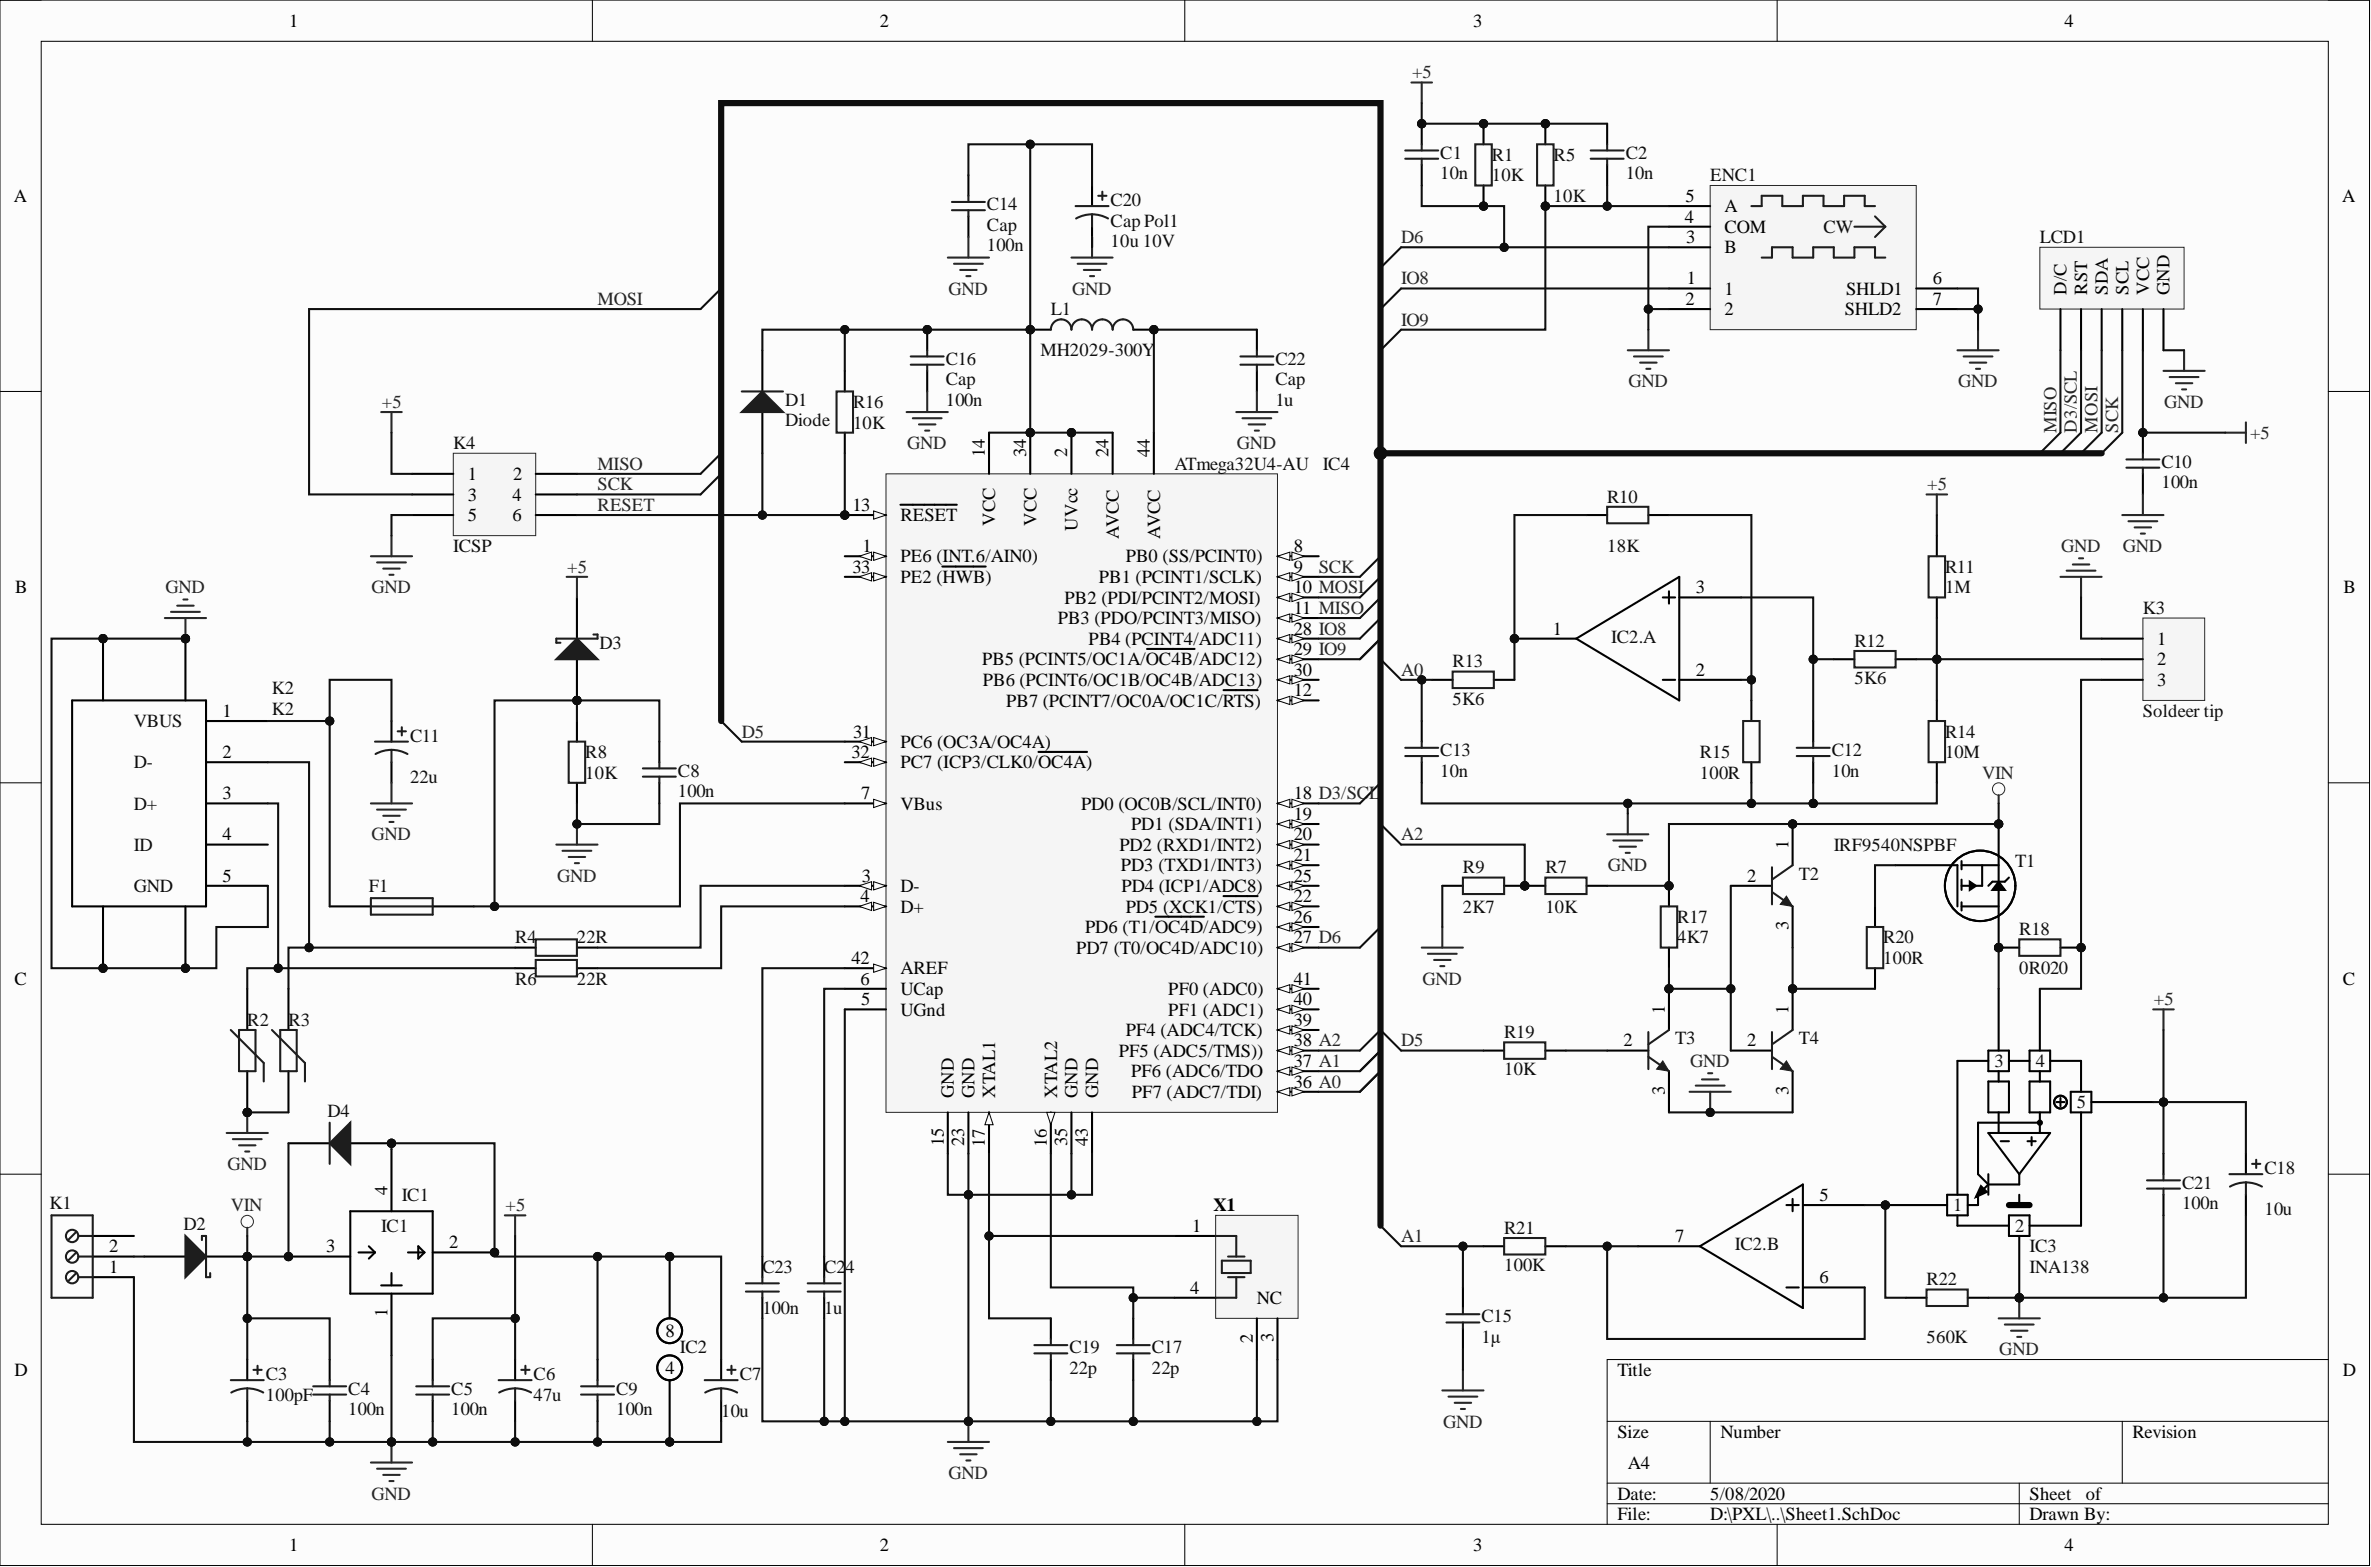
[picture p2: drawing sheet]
<svg xmlns="http://www.w3.org/2000/svg" width="292mm" height="193mm" viewBox="0 0 292 193" stroke-linecap="round" stroke-linejoin="round" font-family="sans-serif">
<defs><g id="words">
<g font-size="2.3">
<text x="35.6" y="3.3">1</text>
<text x="108.4" y="3.3">2</text>
<text x="181.5" y="3.3">3</text>
<text x="254.3" y="3.3">4</text>
<text x="1.7" y="24.9">A</text>
<text x="207.6" y="27.4">4</text>
<text x="207.6" y="24.9">5</text>
<text x="207.7" y="29.9">3</text>
<text x="212.5" y="28.7">COM</text>
<text x="212.5" y="26.1">A</text>
<text x="288.5" y="24.9">A</text>
<text x="207.8" y="35">1</text>
<text x="212.5" y="31.2">B</text>
<text x="238.1" y="35">6</text>
<text x="207.6" y="37.6">2</text>
<text x="212.5" y="36.3">1</text>
<text x="212.5" y="38.8">2</text>
<text x="227.3" y="38.8">SHLD2</text>
<text x="227.4" y="36.3">SHLD1</text>
<text x="238.1" y="37.6">7</text>
<text x="254.6" y="36.3" transform="rotate(-90 254.6 36.3)">D/C</text>
<text x="257.1" y="36.3" transform="rotate(-90 257.1 36.3)">RST</text>
<text x="259.7" y="36.3" transform="rotate(-90 259.7 36.3)">SDA</text>
<text x="262.2" y="36.3" transform="rotate(-90 262.2 36.3)">SCL</text>
<text x="264.8" y="36.3" transform="rotate(-90 264.8 36.3)">VCC</text>
<text x="267.3" y="36.3" transform="rotate(-90 267.3 36.3)">GND</text>
<text x="57.6" y="59.1">1</text>
<text x="63.2" y="59.1">2</text>
<text x="121.3" y="56.3" transform="rotate(-90 121.3 56.3)">14</text>
<text x="126.4" y="56.3" transform="rotate(-90 126.4 56.3)">34</text>
<text x="131.5" y="56.3" transform="rotate(-90 131.5 56.3)">2</text>
<text x="136.6" y="56.3" transform="rotate(-90 136.6 56.3)">24</text>
<text x="141.6" y="56.3" transform="rotate(-90 141.6 56.3)">44</text>
<text x="57.6" y="61.7">3</text>
<text x="57.6" y="64.2">5</text>
<text x="63.1" y="61.7">4</text>
<text x="63.1" y="64.2">6</text>
<text x="105" y="62.9">13</text>
<text x="110.9" y="64.2">RESET</text>
<text x="122.6" y="64.8" transform="rotate(-90 122.6 64.8)">VCC</text>
<text x="127.7" y="64.8" transform="rotate(-90 127.7 64.8)">VCC</text>
<text x="132.8" y="65.4" transform="rotate(-90 132.8 65.4)">UVcc</text>
<text x="105" y="70.5">33</text>
<text x="106.3" y="68">1</text>
<text x="110.9" y="69.3">PE6 (INT.6/AIN0)</text>
<text x="110.9" y="71.8">PE2 (HWB)</text>
<text x="135.4" y="71.8">PB1 (PCINT1/SCLK)</text>
<text x="137.8" y="66.4" transform="rotate(-90 137.8 66.4)">AVCC</text>
<text x="138.7" y="69.3">PB0 (SS/PCINT0)</text>
<text x="142.9" y="66.4" transform="rotate(-90 142.9 66.4)">AVCC</text>
<text x="159.4" y="70.5">9</text>
<text x="159.4" y="68">8</text>
<text x="1.9" y="73.1">B</text>
<text x="130.3" y="76.9">PB3 (PDO/PCINT3/MISO)</text>
<text x="131.2" y="74.3">PB2 (PDI/PCINT2/MOSI)</text>
<text x="159.4" y="75.6">11 MISO</text>
<text x="159.4" y="73.1">10 MOSI</text>
<text x="208.9" y="73.1">3</text>
<text x="288.7" y="73.1">B</text>
<text x="121" y="81.9">PB5 (PCINT5/OC1A/OC4B/ADC12)</text>
<text x="134.1" y="79.4">PB4 (PCINT4/ADC11)</text>
<text x="159.4" y="83.2">30</text>
<text x="159.4" y="80.7">29 IO9</text>
<text x="159.4" y="78.1">28 IO8</text>
<text x="191.3" y="78.1">1</text>
<text x="208.9" y="83.2">2</text>
<text x="265.8" y="79.4">1</text>
<text x="265.8" y="81.9">2</text>
<text x="27.4" y="88.3">1</text>
<text x="121.1" y="84.5">PB6 (PCINT6/OC1B/OC4B/ADC13)</text>
<text x="124" y="87">PB7 (PCINT7/OC0A/OC1C/RTS)</text>
<text x="159.4" y="85.7">12</text>
<text x="265.8" y="84.5">3</text>
<text x="27.4" y="93.4">2</text>
<text x="104.9" y="93.4">32</text>
<text x="105.1" y="90.8">31</text>
<text x="110.9" y="94.6">PC7 (ICP3/CLK0/OC4A)</text>
<text x="110.9" y="92.1">PC6 (OC3A/OC4A)</text>
<text x="27.4" y="98.4">3</text>
<text x="106.1" y="98.4">7</text>
<text x="110.9" y="99.7">VBus</text>
<text x="133.2" y="99.7">PD0 (OC0B/SCL/INT0)</text>
<text x="159.4" y="101">19</text>
<text x="159.4" y="98.4">18 D3/SCL</text>
<text x="27.4" y="103.5">4</text>
<text x="137.9" y="104.8">PD2 (RXD1/INT2)</text>
<text x="138.1" y="107.3">PD3 (TXD1/INT3)</text>
<text x="139.4" y="102.2">PD1 (SDA/INT1)</text>
<text x="159.4" y="106">21</text>
<text x="159.4" y="103.5">20</text>
<text x="220.3" y="104.5" transform="rotate(-90 220.3 104.5)">1</text>
<text x="27.4" y="108.6">5</text>
<text x="106" y="111.1">4</text>
<text x="106.2" y="108.6">3</text>
<text x="110.9" y="112.4">D+</text>
<text x="110.9" y="109.8">D-</text>
<text x="138.2" y="109.8">PD4 (ICP1/ADC8)</text>
<text x="138.7" y="112.4">PD5 (XCK1/CTS)</text>
<text x="159.4" y="113.6">26</text>
<text x="159.4" y="111.1">22</text>
<text x="159.4" y="108.6">25</text>
<text x="215.3" y="108.6">2</text>
<text x="104.9" y="118.7">42</text>
<text x="110.9" y="120">AREF</text>
<text x="132.6" y="117.5">PD7 (T0/OC4D/ADC10)</text>
<text x="133.7" y="114.9">PD6 (T1/OC4D/ADC9)</text>
<text x="159.4" y="116.2">27 D6</text>
<text x="220.3" y="114.6" transform="rotate(-90 220.3 114.6)">3</text>
<text x="1.8" y="121.3">C</text>
<text x="106" y="121.3">6</text>
<text x="106.1" y="123.8">5</text>
<text x="110.9" y="125.1">UGnd</text>
<text x="110.9" y="122.5">UCap</text>
<text x="143.9" y="125.1">PF1 (ADC1)</text>
<text x="143.9" y="122.5">PF0 (ADC0)</text>
<text x="159.4" y="123.8">40</text>
<text x="159.4" y="121.3">41</text>
<text x="205.1" y="124.8" transform="rotate(-90 205.1 124.8)">1</text>
<text x="220.3" y="124.8" transform="rotate(-90 220.3 124.8)">1</text>
<text x="288.6" y="121.3">C</text>
<text x="137.8" y="130.1">PF5 (ADC5/TMS))</text>
<text x="138.7" y="127.6">PF4 (ADC4/TCK)</text>
<text x="159.4" y="131.4">37 A1</text>
<text x="159.4" y="128.9">38 A2</text>
<text x="159.4" y="126.3">39</text>
<text x="200" y="128.9">2</text>
<text x="215.3" y="128.9">2</text>
<text x="117.5" y="135.2" transform="rotate(-90 117.5 135.2)">GND</text>
<text x="120.1" y="135.2" transform="rotate(-90 120.1 135.2)">GND</text>
<text x="122.6" y="135.2" transform="rotate(-90 122.6 135.2)">XTAL1</text>
<text x="130.2" y="135.2" transform="rotate(-90 130.2 135.2)">XTAL2</text>
<text x="132.8" y="135.2" transform="rotate(-90 132.8 135.2)">GND</text>
<text x="135.3" y="135.2" transform="rotate(-90 135.3 135.2)">GND</text>
<text x="139.4" y="132.7">PF6 (ADC6/TDO</text>
<text x="139.4" y="135.2">PF7 (ADC7/TDI)</text>
<text x="159.4" y="133.9">36 A0</text>
<text x="205.1" y="134.9" transform="rotate(-90 205.1 134.9)">3</text>
<text x="220.3" y="134.9" transform="rotate(-90 220.3 134.9)">3</text>
<text x="116.3" y="141.1" transform="rotate(-90 116.3 141.1)">15</text>
<text x="118.8" y="141.1" transform="rotate(-90 118.8 141.1)">23</text>
<text x="121.3" y="141.2" transform="rotate(-90 121.3 141.2)">17</text>
<text x="129" y="141.2" transform="rotate(-90 129 141.2)">16</text>
<text x="131.5" y="141.1" transform="rotate(-90 131.5 141.1)">35</text>
<text x="134" y="141.1" transform="rotate(-90 134 141.1)">43</text>
<text x="47.7" y="147.1" transform="rotate(-90 47.7 147.1)">4</text>
<text x="149.5" y="149.2">X1</text>
<text x="224.1" y="147.9">5</text>
<text x="13.5" y="154.2">2</text>
<text x="40.2" y="154.2">3</text>
<text x="55.3" y="153.7">2</text>
<text x="146.9" y="151.7">1</text>
<text x="206.4" y="153">7</text>
<text x="13.5" y="156.8">1</text>
<text x="146.6" y="159.3">4</text>
<text x="154.8" y="160.6">NC</text>
<text x="224.1" y="158">6</text>
<text x="47.7" y="162.2" transform="rotate(-90 47.7 162.2)">1</text>
<text x="82" y="164.6">8</text>
<text x="154.3" y="165.4" transform="rotate(-90 154.3 165.4)">2</text>
<text x="156.9" y="165.3" transform="rotate(-90 156.9 165.3)">3</text>
<text x="1.8" y="169.5">D</text>
<text x="82" y="169.2">4</text>
<text x="199.3" y="169.5">Title</text>
<text x="288.6" y="169.5">D</text>
<text x="199.3" y="177.1">Size</text>
<text x="212" y="177.1">Number</text>
<text x="262.7" y="177.1">Revision</text>
<text x="199.3" y="184.7">Date:</text>
<text x="200.5" y="180.9">A4</text>
<text x="210.7" y="184.7">5/08/2020</text>
<text x="250" y="184.7">Sheet</text>
<text x="257" y="184.7">of</text>
<text x="35.6" y="191">1</text>
<text x="108.4" y="191">2</text>
<text x="181.5" y="191">3</text>
<text x="199.3" y="187.2">File:</text>
<text x="210.7" y="187.2">D:\PXL\..\Sheet1.SchDoc</text>
<text x="250" y="187.2">Drawn By:</text>
<text x="254.3" y="191">4</text>
</g>
<g font-size="2.3" fill="#262626">
<text x="174" y="9.7">+5</text>
<text x="172.6" y="29.9">D6</text>
<text x="172.6" y="35">IO8</text>
<text x="73.6" y="37.6">MOSI</text>
<text x="116.9" y="36.3">GND</text>
<text x="132.1" y="36.3">GND</text>
<text x="172.6" y="40.1">IO9</text>
<text x="200.6" y="47.7">GND</text>
<text x="241.2" y="47.7">GND</text>
<text x="47" y="50.2">+5</text>
<text x="253.3" y="53.3" transform="rotate(-90 253.3 53.3)">MISO</text>
<text x="255.9" y="53.3" transform="rotate(-90 255.9 53.3)">D3/SCL</text>
<text x="258.4" y="53.3" transform="rotate(-90 258.4 53.3)">MOSI</text>
<text x="260.9" y="53.3" transform="rotate(-90 260.9 53.3)">SCK</text>
<text x="266.6" y="50.2">GND</text>
<text x="73.6" y="57.8">MISO</text>
<text x="111.8" y="55.3">GND</text>
<text x="152.4" y="55.3">GND</text>
<text x="277.2" y="54">+5</text>
<text x="73.6" y="62.9">RESET</text>
<text x="73.6" y="60.4">SCK</text>
<text x="237.4" y="60.4">+5</text>
<text x="69.9" y="70.5">+5</text>
<text x="162.5" y="70.5">SCK</text>
<text x="253.9" y="68">GND</text>
<text x="261.5" y="68">GND</text>
<text x="20.4" y="73.1">GND</text>
<text x="45.8" y="73.1">GND</text>
<text x="172.6" y="83.2">A0</text>
<text x="91.4" y="90.8">D5</text>
<text x="244.2" y="95.9">VIN</text>
<text x="45.8" y="103.5">GND</text>
<text x="172.6" y="103.5">A2</text>
<text x="198.1" y="107.3">GND</text>
<text x="68.6" y="108.6">GND</text>
<text x="175.2" y="121.3">GND</text>
<text x="265.3" y="123.8">+5</text>
<text x="172.6" y="128.9">D5</text>
<text x="208.2" y="131.4">GND</text>
<text x="28" y="144.1">GND</text>
<text x="28.4" y="149.2">VIN</text>
<text x="62.3" y="149.2">+5</text>
<text x="172.6" y="153">A1</text>
<text x="246.3" y="166.9">GND</text>
<text x="177.8" y="175.8">GND</text>
<text x="45.8" y="184.7">GND</text>
<text x="116.9" y="182.1">GND</text>
</g>
<g font-size="2.3" fill="#0e0e0e">
<text x="177.4" y="22.1">10n</text>
<text x="177.4" y="19.5">C1</text>
<text x="183.8" y="22.3">10K</text>
<text x="183.8" y="19.8">R1</text>
<text x="191.4" y="19.8">R5</text>
<text x="200.3" y="22.1">10n</text>
<text x="200.3" y="19.5">C2</text>
<text x="210.7" y="22.3">ENC1</text>
<text x="121.6" y="25.9">C14</text>
<text x="121.6" y="28.4">Cap</text>
<text x="136.8" y="25.4">C20</text>
<text x="136.8" y="27.9">Cap Pol1</text>
<text x="191.4" y="24.9">10K</text>
<text x="224.7" y="28.7">CW</text>
<text x="251.3" y="29.9">LCD1</text>
<text x="121.6" y="31">100n</text>
<text x="136.8" y="30.5">10u 10V</text>
<text x="129.5" y="38.8">L1</text>
<text x="116.5" y="44.9">C16</text>
<text x="116.5" y="47.4">Cap</text>
<text x="128.2" y="43.9">MH2029-300Y</text>
<text x="157.1" y="44.9">C22</text>
<text x="157.1" y="47.4">Cap</text>
<text x="96.7" y="50">D1</text>
<text x="96.7" y="52.5">Diode</text>
<text x="105.1" y="52.8">10K</text>
<text x="105.1" y="50.2">R16</text>
<text x="116.5" y="50">100n</text>
<text x="157.1" y="50">1u</text>
<text x="55.8" y="55.3">K4</text>
<text x="144.7" y="57.8">ATmega32U4-AU</text>
<text x="163" y="57.8">IC4</text>
<text x="266.3" y="57.6">C10</text>
<text x="198" y="61.9">R10</text>
<text x="266.3" y="60.1">100n</text>
<text x="55.8" y="68">ICSP</text>
<text x="198" y="68">18K</text>
<text x="239.6" y="70.5">R11</text>
<text x="239.6" y="73.1">1M</text>
<text x="264" y="75.6">K3</text>
<text x="73.9" y="79.9">D3</text>
<text x="179" y="82.2">R13</text>
<text x="198.5" y="79.2">IC2.A</text>
<text x="228.5" y="79.7">R12</text>
<text x="16.5" y="89.6">VBUS</text>
<text x="33.5" y="85.5">K2</text>
<text x="33.5" y="88">K2</text>
<text x="179" y="86.8">5K6</text>
<text x="228.5" y="84.2">5K6</text>
<text x="264" y="88.3">Soldeer tip</text>
<text x="16.5" y="94.6">D-</text>
<text x="50.5" y="91.3">C11</text>
<text x="72.1" y="95.9">10K</text>
<text x="72.1" y="93.4">R8</text>
<text x="83.5" y="95.6">C8</text>
<text x="177.4" y="95.6">10n</text>
<text x="177.4" y="93.1">C13</text>
<text x="209.4" y="95.9">100R</text>
<text x="209.4" y="93.4">R15</text>
<text x="225.7" y="95.6">10n</text>
<text x="225.7" y="93.1">C12</text>
<text x="239.6" y="93.4">10M</text>
<text x="239.6" y="90.8">R14</text>
<text x="16.5" y="99.7">D+</text>
<text x="50.5" y="96.4">22u</text>
<text x="83.5" y="98.2">100n</text>
<text x="16.5" y="104.8">ID</text>
<text x="180.2" y="107.6">R9</text>
<text x="190.4" y="107.6">R7</text>
<text x="225.9" y="104.8">IRF9540NSPBF</text>
<text x="248.3" y="106.8">T1</text>
<text x="16.5" y="109.8">GND</text>
<text x="45.4" y="109.8">F1</text>
<text x="180.2" y="112.4">2K7</text>
<text x="190.4" y="112.4">10K</text>
<text x="206.6" y="113.6">R17</text>
<text x="221.6" y="108.3">T2</text>
<text x="63.5" y="116.2">R4</text>
<text x="71.1" y="116.2">22R</text>
<text x="206.6" y="116.2">4K7</text>
<text x="232" y="118.7">100R</text>
<text x="232" y="116.2">R20</text>
<text x="248.8" y="120">0R020</text>
<text x="248.8" y="115.2">R18</text>
<text x="63.5" y="121.3">R6</text>
<text x="71.1" y="121.3">22R</text>
<text x="30.5" y="126.3">R2</text>
<text x="35.5" y="126.3">R3</text>
<text x="185.3" y="127.9">R19</text>
<text x="206.4" y="128.6">T3</text>
<text x="221.6" y="128.6">T4</text>
<text x="245.7" y="131.4">3</text>
<text x="250.8" y="131.4">4</text>
<text x="40.4" y="137.5">D4</text>
<text x="185.3" y="132.4">10K</text>
<text x="255.9" y="136.5">5</text>
<text x="6.1" y="148.9">K1</text>
<text x="49.5" y="147.9">IC1</text>
<text x="240.6" y="149.2">1</text>
<text x="268.8" y="148.9">100n</text>
<text x="268.8" y="146.4">C21</text>
<text x="279" y="149.7">10u</text>
<text x="279" y="144.6">C18</text>
<text x="22.6" y="151.4">D2</text>
<text x="47" y="151.7">IC1</text>
<text x="185.3" y="152">R21</text>
<text x="213.7" y="154">IC2.B</text>
<text x="248.3" y="151.7">2</text>
<text x="250" y="154.2">IC3</text>
<text x="93.9" y="161.8">100n</text>
<text x="93.9" y="156.8">C23</text>
<text x="101.5" y="161.8">1u</text>
<text x="101.5" y="156.8">C2</text>
<text x="104.2" y="156.8">4</text>
<text x="185.3" y="156.5">100K</text>
<text x="237.3" y="158.3">R22</text>
<text x="250" y="156.8">INA138</text>
<text x="83.8" y="166.7">IC2</text>
<text x="131.7" y="166.7">C19</text>
<text x="141.9" y="166.7">C17</text>
<text x="182.5" y="165.4">1µ</text>
<text x="182.5" y="162.9">C15</text>
<text x="237.3" y="165.4">560K</text>
<text x="32.7" y="172.5">100pF</text>
<text x="32.7" y="170">C3</text>
<text x="42.9" y="171.7">C4</text>
<text x="55.6" y="171.7">C5</text>
<text x="65.7" y="172.5">47u</text>
<text x="65.7" y="170">C6</text>
<text x="75.9" y="171.7">C9</text>
<text x="91.1" y="170">C7</text>
<text x="131.7" y="169.2">22p</text>
<text x="141.9" y="169.2">22p</text>
<text x="42.9" y="174.3">100n</text>
<text x="55.6" y="174.3">100n</text>
<text x="75.9" y="174.3">100n</text>
<text x="88.8" y="174.5">10u</text>
</g>
</g></defs>
<path d="M0 0h291.9v192.8h-291.9z" fill-rule="evenodd" fill="#fcfcfc"/>
<path d="M0 0h291.9v192.8h-291.9z" fill="none" stroke="#000" stroke-width=".12"/>
<path d="M5.1 5.1h281.7v182.6h-281.7z" fill-rule="evenodd" fill="#fcfcfc"/>
<g fill="none" stroke="#000" stroke-width=".12">
<path d="M0 0h5.1M5.1 5.1h281.7v182.6h-281.7zM73 0v5.1M146 0v5.1M218.9 0v5.1M286.8 0h5.1v5.1M0 48.2h5.1M286.8 48.2h5.1M0 96.4h5.1M286.8 96.4h5.1M0 144.6h5.1M286.8 144.6h5.1"/>
<path d="M198 175h88.8M210.7 175v7.6M261.5 175v7.6M286.8 167.4h-88.8v20.3M73 187.7v5.1M146 187.7v5.1M198 182.6h88.8M198 185.2h88.8M218.9 187.7v5.1M248.8 182.6v5.1M291.9 187.7v5.1"/>
</g>
<circle cx="182.8" cy="15.2" r=".51" fill="#0e0e0e"/>
<circle cx="182.8" cy="15.2" r=".51" fill="none" stroke="#0e0e0e" stroke-width=".12"/>
<circle cx="182.8" cy="25.4" r=".51" fill="#0e0e0e"/>
<circle cx="182.8" cy="25.4" r=".51" fill="none" stroke="#0e0e0e" stroke-width=".12"/>
<path d="M182.8 15.2v2.6" fill="none" stroke="#000" stroke-width=".25"/>
<circle cx="182.8" cy="15.2" r=".51" fill="#0e0e0e"/>
<circle cx="182.8" cy="15.2" r=".51" fill="none" stroke="#0e0e0e" stroke-width=".12"/>
<path d="M182.8 22.8v2.6" fill="none" stroke="#000" stroke-width=".25"/>
<circle cx="182.8" cy="25.4" r=".51" fill="#0e0e0e"/>
<circle cx="182.8" cy="25.4" r=".51" fill="none" stroke="#0e0e0e" stroke-width=".12"/>
<path d="M181.8 17.8h2v5h-2z" fill="none" stroke="#1c1c1c" stroke-width=".25"/>
<circle cx="30.5" cy="137" r=".51" fill="#0e0e0e"/>
<circle cx="30.5" cy="137" r=".51" fill="none" stroke="#0e0e0e" stroke-width=".12"/>
<path d="M30.5 131.9v5.1" fill="none" stroke="#000" stroke-width=".25"/>
<circle cx="30.5" cy="137" r=".51" fill="#0e0e0e"/>
<circle cx="30.5" cy="137" r=".51" fill="none" stroke="#0e0e0e" stroke-width=".12"/>
<path d="M63.5 116.7h2.5M63.5 119.2h2.5M71.1 116.7h2.5M71.1 119.2h2.5M30.5 121.8v5M35.5 121.8v5M35.5 131.9v5.1" fill="none" stroke="#000" stroke-width=".25"/>
<path d="M66 115.7h5.1v2h-5.1zM66 118.2h5.1v2h-5.1zM28.4 126.8l4.1 4.1v2.3M29.4 126.8h2.1v5.1h-2.1zM33.5 126.8l4.1 4.1v2.3M34.5 126.8h2.1v5.1h-2.1z" fill="none" stroke="#1c1c1c" stroke-width=".25"/>
<circle cx="190.4" cy="15.2" r=".51" fill="#0e0e0e"/>
<circle cx="190.4" cy="15.2" r=".51" fill="none" stroke="#0e0e0e" stroke-width=".12"/>
<circle cx="190.4" cy="25.4" r=".51" fill="#0e0e0e"/>
<circle cx="190.4" cy="25.4" r=".51" fill="none" stroke="#0e0e0e" stroke-width=".12"/>
<path d="M190.4 15.2v2.6" fill="none" stroke="#000" stroke-width=".25"/>
<circle cx="190.4" cy="15.2" r=".51" fill="#0e0e0e"/>
<circle cx="190.4" cy="15.2" r=".51" fill="none" stroke="#0e0e0e" stroke-width=".12"/>
<path d="M190.4 22.8v2.6" fill="none" stroke="#000" stroke-width=".25"/>
<circle cx="190.4" cy="25.4" r=".51" fill="#0e0e0e"/>
<circle cx="190.4" cy="25.4" r=".51" fill="none" stroke="#0e0e0e" stroke-width=".12"/>
<g fill="none" stroke="#1c1c1c" stroke-width=".25">
<path d="M189.4 17.8h2v5h-2zM117.3 24.9h4M117.3 25.9h4M119.3 24.1v.8M119.3 25.9v.7M132.5 25.4h4.1M134.5 26.4l.9 .1 1.1 .4M134.5 26.4l-.8 .1-1.1 .4M134.5 26.4v1.5M135.3 24.1h1M135.8 23.6v1M103.1 48.2h2v5.1h-2z"/>
<path d="M237.6 68.5h2v5.1h-2zM70.1 91.3h2v5.1h-2zM179 82.7h5v2h-5zM214.8 88.8h2v5.1h-2zM228.5 80.2h5v2h-5zM237.6 88.8h2v5.1h-2zM185.3 128.4h5.1v2h-5.1z"/>
</g>
<g fill="none" stroke="#000" stroke-width=".25">
<path d="M119.3 21.6v2.5M119.3 26.6v2.6M134.5 22.8v2.6M134.5 27.9v2.6M104.1 45.7v2.5M104.1 53.3v2.5M238.6 66v2.5M238.6 73.6v2.5M71.1 88.8v2.5M71.1 96.4v2.5M176.4 83.7h2.6M184 83.7h2.6"/>
<path d="M215.8 86.3v2.5M215.8 93.9v2.5M225.9 81.2h2.6M233.5 81.2h2.6M238.6 86.3v2.5M238.6 93.9v2.5M182.8 129.4h2.5M190.4 129.4h2.5"/>
</g>
<circle cx="114.2" cy="40.6" r=".51" fill="#0e0e0e"/>
<circle cx="114.2" cy="40.6" r=".51" fill="none" stroke="#0e0e0e" stroke-width=".12"/>
<path d="M114.2 40.6v2.5M114.2 45.7v2.5" fill="none" stroke="#000" stroke-width=".25"/>
<circle cx="114.2" cy="40.6" r=".51" fill="#0e0e0e"/>
<circle cx="114.2" cy="40.6" r=".51" fill="none" stroke="#0e0e0e" stroke-width=".12"/>
<path d="M112.2 43.9h4.1M112.2 44.9h4.1M114.2 43.1v.8M114.2 44.9v.8M152.8 43.9h4.1M152.8 44.9h4.1M154.8 43.1v.8M154.8 44.9v.8" fill="none" stroke="#1c1c1c" stroke-width=".25"/>
<path d="M93.9 43.1v5.1M93.9 50.7v5.1M154.8 40.6v2.5M154.8 45.7v2.5" fill="none" stroke="#000" stroke-width=".25"/>
<path d="M91.4 50.7l2.5-2.5 2.6 2.5z" fill="#1c1c1c"/>
<path d="M91.4 50.7l2.5-2.5 2.6 2.5zM91.4 48.2h5.1" fill="none" stroke="#1c1c1c" stroke-width=".25"/>
<circle cx="175.2" cy="15.2" r=".51" fill="#0e0e0e"/>
<circle cx="175.2" cy="15.2" r=".51" fill="none" stroke="#0e0e0e" stroke-width=".12"/>
<path d="M175.2 15.2v2.6M175.2 20.3v2.5" fill="none" stroke="#000" stroke-width=".25"/>
<circle cx="175.2" cy="15.2" r=".51" fill="#0e0e0e"/>
<circle cx="175.2" cy="15.2" r=".51" fill="none" stroke="#0e0e0e" stroke-width=".12"/>
<path d="M173.1 18.5h4.1M173.1 19.5h4.1M175.2 17.8v.7M175.2 19.5v.8M196 18.5h4M196 19.5h4M198 17.8v.7M198 19.5v.8" fill="none" stroke="#1c1c1c" stroke-width=".25"/>
<path d="M198 15.2v2.6M198 20.3v2.5" fill="none" stroke="#000" stroke-width=".25"/>
<circle cx="264" cy="53.3" r=".51" fill="#0e0e0e"/>
<circle cx="264" cy="53.3" r=".51" fill="none" stroke="#0e0e0e" stroke-width=".12"/>
<path d="M264 53.3v2.5M264 58.4v2.5" fill="none" stroke="#000" stroke-width=".25"/>
<circle cx="264" cy="53.3" r=".51" fill="#0e0e0e"/>
<circle cx="264" cy="53.3" r=".51" fill="none" stroke="#0e0e0e" stroke-width=".12"/>
<g fill="none" stroke="#1c1c1c" stroke-width=".25">
<path d="M262 56.6h4M262 57.6h4M264 55.8v.8M264 57.6v.8M79.2 94.6h4.1M79.2 95.6h4.1M81.2 93.9v.7M81.2 95.6v.8M173.1 92.1h4.1M173.1 93.1h4.1M175.2 91.3v.8M175.2 93.1v.8"/>
<path d="M221.4 92.1h4M221.4 93.1h4M223.4 91.3v.8M223.4 93.1v.8"/>
</g>
<path d="M81.2 91.3v2.6M81.2 96.4v2.5M175.2 88.8v2.5M175.2 93.9v2.5M223.4 88.8v2.5M223.4 93.9v2.5" fill="none" stroke="#000" stroke-width=".25"/>
<circle cx="30.5" cy="154.7" r=".51" fill="#0e0e0e"/>
<circle cx="30.5" cy="154.7" r=".51" fill="none" stroke="#0e0e0e" stroke-width=".12"/>
<path d="M17.8 154.7h5M25.4 154.7h5.1" fill="none" stroke="#000" stroke-width=".25"/>
<circle cx="30.5" cy="154.7" r=".51" fill="#0e0e0e"/>
<circle cx="30.5" cy="154.7" r=".51" fill="none" stroke="#0e0e0e" stroke-width=".12"/>
<path d="M22.8 152.2l2.6 2.5-2.6 2.6z" fill="#1c1c1c"/>
<path d="M22.8 152.2l2.6 2.5-2.6 2.6zM24.9 152.7v-.5h.5v5.1h.5v-.5" fill="none" stroke="#1c1c1c" stroke-width=".25"/>
<circle cx="71.1" cy="86.3" r=".51" fill="#0e0e0e"/>
<circle cx="71.1" cy="86.3" r=".51" fill="none" stroke="#0e0e0e" stroke-width=".12"/>
<path d="M71.1 81.2v5.1" fill="none" stroke="#000" stroke-width=".25"/>
<circle cx="71.1" cy="86.3" r=".51" fill="#0e0e0e"/>
<circle cx="71.1" cy="86.3" r=".51" fill="none" stroke="#0e0e0e" stroke-width=".12"/>
<path d="M71.1 73.6v5" fill="none" stroke="#000" stroke-width=".25"/>
<path d="M68.5 81.2l2.6-2.6 2.5 2.6z" fill="#1c1c1c"/>
<path d="M73.1 78.1h.5v.5h-5.1v.6h.5M68.5 81.2l2.6-2.6 2.5 2.6z" fill="none" stroke="#1c1c1c" stroke-width=".25"/>
<circle cx="126.9" cy="53.3" r=".51" fill="#0e0e0e"/>
<circle cx="126.9" cy="53.3" r=".51" fill="none" stroke="#0e0e0e" stroke-width=".12"/>
<circle cx="104.1" cy="63.4" r=".51" fill="#0e0e0e"/>
<circle cx="104.1" cy="63.4" r=".51" fill="none" stroke="#0e0e0e" stroke-width=".12"/>
<circle cx="132" cy="53.3" r=".51" fill="#0e0e0e"/>
<circle cx="132" cy="53.3" r=".51" fill="none" stroke="#0e0e0e" stroke-width=".12"/>
<path d="M109.2 58.4h48.2v78.6h-48.2z" fill-rule="evenodd" fill="#f5f5f5"/>
<path d="M109.2 58.4h48.2v78.6h-48.2z" fill="none" stroke="#262626" stroke-width=".12"/>
<path d="M104.1 111.6h5.1" fill="none" stroke="#000" stroke-width=".25"/>
<path d="M107.6 111.1l1.6 .5-1.6 .5z" fill="#fbfbfb"/>
<path d="M107.6 111.1l1.6 .5-1.6 .5z" fill="none" stroke="#000" stroke-width=".12"/>
<path d="M105.9 111.6l1.5-.5v1z" fill="#fbfbfb"/>
<path d="M105.9 111.6l1.5-.5v1z" fill="none" stroke="#000" stroke-width=".12"/>
<path d="M104.1 109.1h5.1" fill="none" stroke="#000" stroke-width=".25"/>
<path d="M107.6 108.6l1.6 .5-1.6 .5z" fill="#fbfbfb"/>
<path d="M107.6 108.6l1.6 .5-1.6 .5z" fill="none" stroke="#000" stroke-width=".12"/>
<path d="M105.9 109.1l1.5-.5v1z" fill="#fbfbfb"/>
<path d="M105.9 109.1l1.5-.5v1z" fill="none" stroke="#000" stroke-width=".12"/>
<path d="M137.1 53.3v5.1M142.2 53.3v5.1M104.1 119.2h5.1" fill="none" stroke="#000" stroke-width=".25"/>
<path d="M107.6 118.7l1.6 .5-1.6 .5z" fill="#fbfbfb"/>
<path d="M107.6 118.7l1.6 .5-1.6 .5z" fill="none" stroke="#000" stroke-width=".12"/>
<path d="M129.5 137v5.1" fill="none" stroke="#000" stroke-width=".25"/>
<path d="M129 137h1l-.5 1.5z" fill="#fbfbfb"/>
<path d="M129 137h1l-.5 1.5z" fill="none" stroke="#000" stroke-width=".12"/>
<path d="M121.8 137v5.1" fill="none" stroke="#000" stroke-width=".25"/>
<path d="M121.8 137l.6 1.5h-1.1z" fill="#fbfbfb"/>
<path d="M121.8 137l.6 1.5h-1.1z" fill="none" stroke="#000" stroke-width=".12"/>
<path d="M126.9 53.3v5.1" fill="none" stroke="#000" stroke-width=".25"/>
<circle cx="126.9" cy="53.3" r=".51" fill="#0e0e0e"/>
<circle cx="126.9" cy="53.3" r=".51" fill="none" stroke="#0e0e0e" stroke-width=".12"/>
<path d="M121.8 53.3v5.1M104.1 98.9h5.1" fill="none" stroke="#000" stroke-width=".25"/>
<path d="M107.6 98.4l1.6 .5-1.6 .5z" fill="#fbfbfb"/>
<path d="M107.6 98.4l1.6 .5-1.6 .5z" fill="none" stroke="#000" stroke-width=".12"/>
<path d="M104.1 63.4h5.1M104.1 124.3h5.1M104.1 121.8h5.1" fill="none" stroke="#000" stroke-width=".25"/>
<path d="M107.6 62.9l1.6 .5-1.6 .5z" fill="#fbfbfb"/>
<path d="M107.6 62.9l1.6 .5-1.6 .5z" fill="none" stroke="#000" stroke-width=".12"/>
<path d="M110.9 62.2h7" fill="none" stroke="#000" stroke-width=".25"/>
<circle cx="104.1" cy="63.4" r=".51" fill="#0e0e0e"/>
<circle cx="104.1" cy="63.4" r=".51" fill="none" stroke="#0e0e0e" stroke-width=".12"/>
<path d="M157.4 134.4h5.1" fill="none" stroke="#000" stroke-width=".25"/>
<path d="M157.4 134.4l1.5-.5v1.1z" fill="#fbfbfb"/>
<path d="M157.4 134.4l1.5-.5v1.1z" fill="none" stroke="#000" stroke-width=".12"/>
<path d="M159.2 133.9l1.5 .5-1.5 .6z" fill="#fbfbfb"/>
<path d="M159.2 133.9l1.5 .5-1.5 .6z" fill="none" stroke="#000" stroke-width=".12"/>
<path d="M157.4 131.9h5.1" fill="none" stroke="#000" stroke-width=".25"/>
<path d="M157.4 131.9l1.5-.5v1z" fill="#fbfbfb"/>
<path d="M157.4 131.9l1.5-.5v1z" fill="none" stroke="#000" stroke-width=".12"/>
<path d="M159.2 131.4l1.5 .5-1.5 .5z" fill="#fbfbfb"/>
<path d="M159.2 131.4l1.5 .5-1.5 .5z" fill="none" stroke="#000" stroke-width=".12"/>
<path d="M157.4 129.4h5.1" fill="none" stroke="#000" stroke-width=".25"/>
<path d="M157.4 129.4l1.5-.5v1z" fill="#fbfbfb"/>
<path d="M157.4 129.4l1.5-.5v1z" fill="none" stroke="#000" stroke-width=".12"/>
<path d="M159.2 128.9l1.5 .5-1.5 .5z" fill="#fbfbfb"/>
<path d="M159.2 128.9l1.5 .5-1.5 .5z" fill="none" stroke="#000" stroke-width=".12"/>
<path d="M157.4 126.8h5.1" fill="none" stroke="#000" stroke-width=".25"/>
<path d="M157.4 126.8l1.5-.5v1z" fill="#fbfbfb"/>
<path d="M157.4 126.8l1.5-.5v1z" fill="none" stroke="#000" stroke-width=".12"/>
<path d="M159.2 126.3l1.5 .5-1.5 .5z" fill="#fbfbfb"/>
<path d="M159.2 126.3l1.5 .5-1.5 .5z" fill="none" stroke="#000" stroke-width=".12"/>
<path d="M157.4 124.3h5.1" fill="none" stroke="#000" stroke-width=".25"/>
<path d="M157.4 124.3l1.5-.5v1z" fill="#fbfbfb"/>
<path d="M157.4 124.3l1.5-.5v1z" fill="none" stroke="#000" stroke-width=".12"/>
<path d="M159.2 123.8l1.5 .5-1.5 .5z" fill="#fbfbfb"/>
<path d="M159.2 123.8l1.5 .5-1.5 .5z" fill="none" stroke="#000" stroke-width=".12"/>
<path d="M157.4 121.8h5.1" fill="none" stroke="#000" stroke-width=".25"/>
<path d="M157.4 121.8l1.5-.5v1z" fill="#fbfbfb"/>
<path d="M157.4 121.8l1.5-.5v1z" fill="none" stroke="#000" stroke-width=".12"/>
<path d="M159.2 121.3l1.5 .5-1.5 .5z" fill="#fbfbfb"/>
<path d="M159.2 121.3l1.5 .5-1.5 .5z" fill="none" stroke="#000" stroke-width=".12"/>
<path d="M104.1 68.5h5.1" fill="none" stroke="#000" stroke-width=".25"/>
<path d="M107.6 68l1.6 .5-1.6 .5z" fill="#fbfbfb"/>
<path d="M107.6 68l1.6 .5-1.6 .5z" fill="none" stroke="#000" stroke-width=".12"/>
<path d="M105.9 68.5l1.5-.5v1z" fill="#fbfbfb"/>
<path d="M105.9 68.5l1.5-.5v1z" fill="none" stroke="#000" stroke-width=".12"/>
<path d="M157.4 116.7h5.1" fill="none" stroke="#000" stroke-width=".25"/>
<path d="M157.4 116.7l1.5-.5v1z" fill="#fbfbfb"/>
<path d="M157.4 116.7l1.5-.5v1z" fill="none" stroke="#000" stroke-width=".12"/>
<path d="M159.2 116.2l1.5 .5-1.5 .5z" fill="#fbfbfb"/>
<path d="M159.2 116.2l1.5 .5-1.5 .5z" fill="none" stroke="#000" stroke-width=".12"/>
<path d="M157.4 114.2h5.1" fill="none" stroke="#000" stroke-width=".25"/>
<path d="M157.4 114.2l1.5-.6v1.1z" fill="#fbfbfb"/>
<path d="M157.4 114.2l1.5-.6v1.1z" fill="none" stroke="#000" stroke-width=".12"/>
<path d="M159.2 113.6l1.5 .6-1.5 .5z" fill="#fbfbfb"/>
<path d="M159.2 113.6l1.5 .6-1.5 .5z" fill="none" stroke="#000" stroke-width=".12"/>
<path d="M142.3 112.9h6M157.4 111.6h5.1" fill="none" stroke="#000" stroke-width=".25"/>
<path d="M157.4 111.6l1.5-.5v1z" fill="#fbfbfb"/>
<path d="M157.4 111.6l1.5-.5v1z" fill="none" stroke="#000" stroke-width=".12"/>
<path d="M159.2 111.1l1.5 .5-1.5 .5z" fill="#fbfbfb"/>
<path d="M159.2 111.1l1.5 .5-1.5 .5z" fill="none" stroke="#000" stroke-width=".12"/>
<path d="M150.7 110.4h4.2M157.4 109.1h5.1" fill="none" stroke="#000" stroke-width=".25"/>
<path d="M157.4 109.1l1.5-.5v1z" fill="#fbfbfb"/>
<path d="M157.4 109.1l1.5-.5v1z" fill="none" stroke="#000" stroke-width=".12"/>
<path d="M159.2 108.6l1.5 .5-1.5 .5z" fill="#fbfbfb"/>
<path d="M159.2 108.6l1.5 .5-1.5 .5z" fill="none" stroke="#000" stroke-width=".12"/>
<path d="M157.4 106.5h5.1" fill="none" stroke="#000" stroke-width=".25"/>
<path d="M157.4 106.5l1.5-.5v1.1z" fill="#fbfbfb"/>
<path d="M157.4 106.5l1.5-.5v1.1z" fill="none" stroke="#000" stroke-width=".12"/>
<path d="M159.2 106l1.5 .5-1.5 .6z" fill="#fbfbfb"/>
<path d="M159.2 106l1.5 .5-1.5 .6z" fill="none" stroke="#000" stroke-width=".12"/>
<path d="M157.4 104h5.1" fill="none" stroke="#000" stroke-width=".25"/>
<path d="M157.4 104l1.5-.5v1z" fill="#fbfbfb"/>
<path d="M157.4 104l1.5-.5v1z" fill="none" stroke="#000" stroke-width=".12"/>
<path d="M159.2 103.5l1.5 .5-1.5 .5z" fill="#fbfbfb"/>
<path d="M159.2 103.5l1.5 .5-1.5 .5z" fill="none" stroke="#000" stroke-width=".12"/>
<path d="M157.4 101.5h5.1" fill="none" stroke="#000" stroke-width=".25"/>
<path d="M157.4 101.5l1.5-.5v1z" fill="#fbfbfb"/>
<path d="M157.4 101.5l1.5-.5v1z" fill="none" stroke="#000" stroke-width=".12"/>
<path d="M159.2 101l1.5 .5-1.5 .5z" fill="#fbfbfb"/>
<path d="M159.2 101l1.5 .5-1.5 .5z" fill="none" stroke="#000" stroke-width=".12"/>
<path d="M157.4 98.9h5.1" fill="none" stroke="#000" stroke-width=".25"/>
<path d="M157.4 98.9l1.5-.5v1z" fill="#fbfbfb"/>
<path d="M157.4 98.9l1.5-.5v1z" fill="none" stroke="#000" stroke-width=".12"/>
<path d="M159.2 98.4l1.5 .5-1.5 .5z" fill="#fbfbfb"/>
<path d="M159.2 98.4l1.5 .5-1.5 .5z" fill="none" stroke="#000" stroke-width=".12"/>
<path d="M104.1 93.9h5.1" fill="none" stroke="#000" stroke-width=".25"/>
<path d="M107.6 93.4l1.6 .5-1.6 .5z" fill="#fbfbfb"/>
<path d="M107.6 93.4l1.6 .5-1.6 .5z" fill="none" stroke="#000" stroke-width=".12"/>
<path d="M105.9 93.9l1.5-.5v1z" fill="#fbfbfb"/>
<path d="M105.9 93.9l1.5-.5v1z" fill="none" stroke="#000" stroke-width=".12"/>
<path d="M104.1 91.3h5.1M127.9 92.6h6" fill="none" stroke="#000" stroke-width=".25"/>
<path d="M107.6 90.8l1.6 .5-1.6 .5z" fill="#fbfbfb"/>
<path d="M107.6 90.8l1.6 .5-1.6 .5z" fill="none" stroke="#000" stroke-width=".12"/>
<path d="M105.9 91.3l1.5-.5v1z" fill="#fbfbfb"/>
<path d="M105.9 91.3l1.5-.5v1z" fill="none" stroke="#000" stroke-width=".12"/>
<path d="M157.4 83.7h5.1" fill="none" stroke="#000" stroke-width=".25"/>
<path d="M157.4 83.7l1.5-.5v1z" fill="#fbfbfb"/>
<path d="M157.4 83.7l1.5-.5v1z" fill="none" stroke="#000" stroke-width=".12"/>
<path d="M159.2 83.2l1.5 .5-1.5 .5z" fill="#fbfbfb"/>
<path d="M159.2 83.2l1.5 .5-1.5 .5z" fill="none" stroke="#000" stroke-width=".12"/>
<path d="M157.4 81.2h5.1" fill="none" stroke="#000" stroke-width=".25"/>
<path d="M157.4 81.2l1.5-.5v1z" fill="#fbfbfb"/>
<path d="M157.4 81.2l1.5-.5v1z" fill="none" stroke="#000" stroke-width=".12"/>
<path d="M159.2 80.7l1.5 .5-1.5 .5z" fill="#fbfbfb"/>
<path d="M159.2 80.7l1.5 .5-1.5 .5z" fill="none" stroke="#000" stroke-width=".12"/>
<path d="M141.3 79.9h5.9M157.4 78.6h5.1" fill="none" stroke="#000" stroke-width=".25"/>
<path d="M157.4 78.6l1.5-.5v1.1z" fill="#fbfbfb"/>
<path d="M157.4 78.6l1.5-.5v1.1z" fill="none" stroke="#000" stroke-width=".12"/>
<path d="M159.2 78.1l1.5 .5-1.5 .6z" fill="#fbfbfb"/>
<path d="M159.2 78.1l1.5 .5-1.5 .6z" fill="none" stroke="#000" stroke-width=".12"/>
<path d="M157.4 76.1h5.1" fill="none" stroke="#000" stroke-width=".25"/>
<path d="M157.4 76.1l1.5-.5v1z" fill="#fbfbfb"/>
<path d="M157.4 76.1l1.5-.5v1z" fill="none" stroke="#000" stroke-width=".12"/>
<path d="M159.2 75.6l1.5 .5-1.5 .5z" fill="#fbfbfb"/>
<path d="M159.2 75.6l1.5 .5-1.5 .5z" fill="none" stroke="#000" stroke-width=".12"/>
<path d="M157.4 73.6h5.1" fill="none" stroke="#000" stroke-width=".25"/>
<path d="M157.4 73.6l1.5-.5v1z" fill="#fbfbfb"/>
<path d="M157.4 73.6l1.5-.5v1z" fill="none" stroke="#000" stroke-width=".12"/>
<path d="M159.2 73.1l1.5 .5-1.5 .5z" fill="#fbfbfb"/>
<path d="M159.2 73.1l1.5 .5-1.5 .5z" fill="none" stroke="#000" stroke-width=".12"/>
<path d="M157.4 71h5.1" fill="none" stroke="#000" stroke-width=".25"/>
<path d="M157.4 71l1.5-.5v1z" fill="#fbfbfb"/>
<path d="M157.4 71l1.5-.5v1z" fill="none" stroke="#000" stroke-width=".12"/>
<path d="M159.2 70.5l1.5 .5-1.5 .5z" fill="#fbfbfb"/>
<path d="M159.2 70.5l1.5 .5-1.5 .5z" fill="none" stroke="#000" stroke-width=".12"/>
<path d="M157.4 68.5h5.1" fill="none" stroke="#000" stroke-width=".25"/>
<path d="M157.4 68.5l1.5-.5v1z" fill="#fbfbfb"/>
<path d="M157.4 68.5l1.5-.5v1z" fill="none" stroke="#000" stroke-width=".12"/>
<path d="M159.2 68l1.5 .5-1.5 .5z" fill="#fbfbfb"/>
<path d="M159.2 68l1.5 .5-1.5 .5z" fill="none" stroke="#000" stroke-width=".12"/>
<path d="M132 53.3v5.1M116.8 137v5.1M132 137v5.1M134.5 137v5.1" fill="none" stroke="#000" stroke-width=".25"/>
<circle cx="132" cy="53.3" r=".51" fill="#0e0e0e"/>
<circle cx="132" cy="53.3" r=".51" fill="none" stroke="#0e0e0e" stroke-width=".12"/>
<path d="M104.1 71h5.1" fill="none" stroke="#000" stroke-width=".25"/>
<path d="M107.6 70.5l1.6 .5-1.6 .5z" fill="#fbfbfb"/>
<path d="M107.6 70.5l1.6 .5-1.6 .5z" fill="none" stroke="#000" stroke-width=".12"/>
<path d="M105.9 71l1.5-.5v1z" fill="#fbfbfb"/>
<path d="M105.9 71l1.5-.5v1z" fill="none" stroke="#000" stroke-width=".12"/>
<path d="M116.1 69.8h5.3M157.4 86.3h5.1" fill="none" stroke="#000" stroke-width=".25"/>
<path d="M157.4 86.3l1.5-.6v1.1z" fill="#fbfbfb"/>
<path d="M157.4 86.3l1.5-.6v1.1z" fill="none" stroke="#000" stroke-width=".12"/>
<path d="M159.2 85.7l1.5 .6-1.5 .5z" fill="#fbfbfb"/>
<path d="M159.2 85.7l1.5 .6-1.5 .5z" fill="none" stroke="#000" stroke-width=".12"/>
<path d="M150.7 85h4.2M119.3 137v5.1" fill="none" stroke="#000" stroke-width=".25"/>
<path d="M251.3 30.5h17.8v7.6h-17.8z" fill-rule="evenodd" fill="#f5f5f5"/>
<path d="M251.3 30.5h17.8v7.6h-17.8z" fill="none" stroke="#262626" stroke-width=".12"/>
<path d="M253.8 38.1v5M256.4 38.1v5M258.9 38.1v5M261.5 38.1v5M264 38.1v5M266.5 38.1v5" fill="none" stroke="#000" stroke-width=".25"/>
<path d="M210.7 22.8h25.4v17.8h-25.4z" fill-rule="evenodd" fill="#f5f5f5"/>
<path d="M210.7 22.8h25.4v17.8h-25.4z" fill="none" stroke="#262626" stroke-width=".12"/>
<path d="M215.8 25.4h1.2v-1.3h2.6v1.3h2.5v-1.3h2.6v1.3h2.5v-1.3h2.5v1.3h1.3M217 31.7h1.3v-1.2h2.5v1.2h2.6v-1.2h2.5v1.2h2.6v-1.2h2.5v1.2h1.3M228.5 27.9h3.8M231 26.6l1.3 1.3M232.3 27.9l-1.3 1.3" fill="none" stroke="#1c1c1c" stroke-width=".25"/>
<path d="M205.6 30.5h5.1M205.6 27.9h5.1M205.6 25.4h5.1M205.6 35.5h5.1M205.6 38.1h5.1M236.1 35.5h5M236.1 38.1h5" fill="none" stroke="#000" stroke-width=".25"/>
<path d="M264 76.1h7.6v10.2h-7.6z" fill-rule="evenodd" fill="#f5f5f5"/>
<path d="M264 76.1h7.6v10.2h-7.6z" fill="none" stroke="#262626" stroke-width=".12"/>
<path d="M195.5 63.4h2.5M203.1 63.4h2.5M258.9 78.6h5.1M258.9 81.2h5.1M258.9 83.7h5.1" fill="none" stroke="#000" stroke-width=".25"/>
<g fill="none" stroke="#262626" stroke-width=".25">
<path d="M173.9 10.2h2.5M175.2 10.2v2.5M116.8 31.7h5M117.5 32.5h3.6M118.3 33.2h2M119.1 34h.5M119.3 29.2v2.5M132 31.7h5.1M132.8 32.5h3.5M133.5 33.2h2.1M134.3 34h.5M134.5 29.2v2.5"/>
<path d="M111.7 50.7h5.1M112.5 51.5h3.5M113.2 52.3h2M114 53h.5M114.2 48.2v2.5M152.3 50.7h5.1M153.1 51.5h3.5M153.8 52.3h2.1M154.6 53h.5M154.8 48.2v2.5M241.1 43.1h5.1M241.9 43.9h3.6"/>
<path d="M242.7 44.7h2M243.4 45.4h.5M243.7 40.6v2.5M266.5 45.7h5.1M267.3 46.4h3.5M268.1 47.2h2M268.8 48h.5M269.1 43.1v2.6M274.1 53.3h2.6M276.7 52v2.5M237.3 60.9h2.6M238.6 60.9v2.5"/>
<path d="M253.8 71h5.1M254.6 70.3h3.6M255.4 69.5h2M256.1 68.8h.5M256.4 71v2.6M261.5 63.4h5M262.2 64.2h3.6M263 64.9h2M263.7 65.7h.5M264 60.9v2.5M198 102.7h5.1M198.8 103.5h3.5"/>
<path d="M199.5 104.3h2.1M200.3 105h.5M200.5 100.2v2.5"/>
</g>
<path d="M198 62.4h5.1v2h-5.1z" fill="none" stroke="#1c1c1c" stroke-width=".25"/>
<path d="M55.8 55.8h10.2v10.2h-10.2z" fill-rule="evenodd" fill="#f5f5f5"/>
<path d="M55.8 55.8h10.2v10.2h-10.2z" fill="none" stroke="#262626" stroke-width=".12"/>
<path d="M50.8 58.4h5M66 58.4h5.1M50.8 60.9h5M50.8 63.4h5M66 60.9h5.1M66 63.4h5.1" fill="none" stroke="#000" stroke-width=".25"/>
<g fill="none" stroke="#262626" stroke-width=".25">
<path d="M47 50.7h2.5M48.2 50.7v2.6M45.7 68.5h5.1M46.5 69.3h3.5M47.2 70h2M48 70.8h.5M48.2 66v2.5M69.8 71h2.5M71.1 71v2.6M68.5 104h5.1M69.3 104.8h3.6M70.1 105.5h2"/>
<path d="M70.8 106.3h.5M71.1 101.5v2.5"/>
</g>
<circle cx="71.1" cy="101.5" r=".51" fill="#0e0e0e"/>
<circle cx="71.1" cy="101.5" r=".51" fill="none" stroke="#0e0e0e" stroke-width=".12"/>
<path d="M40.6 111.6h5.1M53.3 111.6h5.1" fill="none" stroke="#000" stroke-width=".25"/>
<path d="M45.7 110.6h7.6v2h-7.6zM45.7 111.6h7.6" fill="none" stroke="#1c1c1c" stroke-width=".25"/>
<path d="M20.3 76.1h5.1M21.1 75.3h3.5M21.8 74.6h2.1M22.6 73.8h.5M22.8 76.1v2.5" fill="none" stroke="#262626" stroke-width=".25"/>
<circle cx="22.8" cy="78.6" r=".51" fill="#0e0e0e"/>
<circle cx="22.8" cy="78.6" r=".51" fill="none" stroke="#0e0e0e" stroke-width=".12"/>
<path d="M27.9 139.5h5.1M30.5 137v2.5M28.7 140.3h3.5M29.4 141h2.1M30.2 141.8h.5" fill="none" stroke="#262626" stroke-width=".25"/>
<circle cx="30.5" cy="137" r=".51" fill="#0e0e0e"/>
<circle cx="30.5" cy="137" r=".51" fill="none" stroke="#0e0e0e" stroke-width=".12"/>
<g fill="none" stroke="#000" stroke-width=".25">
<path d="M48.2 88.8v2.5M48.2 93.9v2.5M93.9 154.7v2.6M93.9 159.8v2.5M101.5 154.7v2.6M101.5 159.8v2.5M40.6 167.4v2.6M40.6 172.5v2.5M53.3 167.4v2.6M53.3 172.5v2.5M73.6 167.4v2.6M73.6 172.5v2.5"/>
<path d="M129.5 162.3v2.6M129.5 167.4v2.6M139.6 162.3v2.6M139.6 167.4v2.6"/>
</g>
<g fill="none" stroke="#1c1c1c" stroke-width=".25">
<path d="M46.2 91.3h4.1M48.2 92.3l.8 .1 1.2 .5M48.2 92.3l-.8 .1-1.1 .5M48.2 92.3v1.6M49 90.1h1M49.5 89.6v1M91.9 158h4.1M91.9 159.1h4.1M93.9 157.3v.7M93.9 159.1v.7M99.5 158h4.1M99.5 159.1h4.1"/>
<path d="M101.5 157.3v.7M101.5 159.1v.7M38.6 170.7h4M38.6 171.7h4M40.6 170v.7M40.6 171.7v.8M51.3 170.7h4M51.3 171.7h4M53.3 170v.7M53.3 171.7v.8M71.6 170.7h4M71.6 171.7h4"/>
<path d="M73.6 170v.7M73.6 171.7v.8M127.4 165.6h4.1M127.4 166.7h4.1M129.5 164.9v.7M129.5 166.7v.7M137.6 165.6h4M137.6 166.7h4M139.6 164.9v.7M139.6 166.7v.7"/>
</g>
<path d="M45.7 98.9h5.1M46.5 99.7h3.5M48.2 96.4v2.5M47.2 100.5h2M48 101.2h.5" fill="none" stroke="#262626" stroke-width=".25"/>
<path d="M149.8 149.7h10.1v12.6h-10.1z" fill-rule="evenodd" fill="#f5f5f5"/>
<path d="M149.8 149.7h10.1v12.6h-10.1z" fill="none" stroke="#262626" stroke-width=".12"/>
<path d="M144.7 152.2h5.1M144.7 159.8h5.1M154.8 162.3v5.1M157.4 162.3v5.1" fill="none" stroke="#000" stroke-width=".25"/>
<path d="M149.8 152.2h2.5v2.5M150.5 155.2h3.6v1.6h-3.6zM151.3 157.3h2M151.3 154.7h2M152.3 157.3v2.5h-2.5" fill="none" stroke="#1c1c1c" stroke-width=".25"/>
<path d="M116.8 177.6h5M117.5 178.3h3.6M118.3 179.1h2M119.1 179.9h.5M119.3 175v2.6" fill="none" stroke="#262626" stroke-width=".25"/>
<circle cx="119.3" cy="175" r=".51" fill="#0e0e0e"/>
<circle cx="119.3" cy="175" r=".51" fill="none" stroke="#0e0e0e" stroke-width=".12"/>
<path d="M11.4 157.3h5.1M11.4 154.7h5.1" fill="none" stroke="#000" stroke-width=".25"/>
<circle cx="8.9" cy="157.3" r=".76" fill="#fefefe"/>
<g fill="none" stroke="#1c1c1c" stroke-width=".25">
<path d="M9.4 156.7l-1 1.1"/>
<circle cx="8.9" cy="157.3" r=".76"/>
</g>
<circle cx="8.9" cy="154.7" r=".76" fill="#fefefe"/>
<g fill="none" stroke="#1c1c1c" stroke-width=".25">
<path d="M9.4 154.2l-1 1.1M9.6 157.3h1.8M9.6 154.7h1.8"/>
<circle cx="8.9" cy="154.7" r=".76"/>
</g>
<circle cx="8.9" cy="152.2" r=".76" fill="#fefefe"/>
<g fill="none" stroke="#1c1c1c" stroke-width=".25">
<path d="M6.3 149.7h5.1v10.1h-5.1zM9.4 151.7l-1 1M9.6 152.2h1.8M28.4 170h4.1M30.5 171l.8 .1 1.1 .4M30.5 171l-.9 .1-1.1 .4M30.5 171v1.5M31.2 168.7h1M31.7 168.2v1M61.4 170h4.1M63.5 171l.8 .1 1.1 .4M63.5 171l-.9 .1-1.1 .4"/>
<path d="M63.5 171v1.5M64.2 168.7h1M64.7 168.2v1M86.8 170h4.1M88.8 171l.9 .1 1.1 .4M88.8 171l-.8 .1-1.1 .4M88.8 171v1.5M89.6 168.7h1M90.1 168.2v1"/>
<circle cx="8.9" cy="152.2" r=".76"/>
</g>
<path d="M11.4 152.2h5.1M30.5 167.4v2.6M30.5 172.5v2.5M63.5 167.4v2.6M63.5 172.5v2.5M88.8 167.4v2.6M88.8 172.5v2.5" fill="none" stroke="#000" stroke-width=".25"/>
<path d="M48.2 177.6v2.5M45.7 180.1h5.1M46.5 180.9h3.5M47.2 181.6h2M48 182.4h.5" fill="none" stroke="#262626" stroke-width=".25"/>
<circle cx="48.2" cy="177.6" r=".51" fill="#0e0e0e"/>
<circle cx="48.2" cy="177.6" r=".51" fill="none" stroke="#0e0e0e" stroke-width=".12"/>
<path d="M62.2 149.7h2.5M63.5 149.7v2.5" fill="none" stroke="#262626" stroke-width=".25"/>
<circle cx="205.6" cy="109.1" r=".51" fill="#0e0e0e"/>
<circle cx="205.6" cy="109.1" r=".51" fill="none" stroke="#0e0e0e" stroke-width=".12"/>
<path d="M205.6 109.1v2.5" fill="none" stroke="#000" stroke-width=".25"/>
<circle cx="205.6" cy="109.1" r=".51" fill="#0e0e0e"/>
<circle cx="205.6" cy="109.1" r=".51" fill="none" stroke="#0e0e0e" stroke-width=".12"/>
<path d="M205.6 116.7v2.5M231 111.6v2.6M231 119.2v2.6M182.8 153.5h2.5M190.4 153.5h2.5" fill="none" stroke="#000" stroke-width=".25"/>
<path d="M204.6 111.6h2v5.1h-2zM230 114.2h2v5h-2zM185.3 152.5h5.1v2h-5.1z" fill="none" stroke="#1c1c1c" stroke-width=".25"/>
<circle cx="256.4" cy="116.7" r=".51" fill="#0e0e0e"/>
<circle cx="256.4" cy="116.7" r=".51" fill="none" stroke="#0e0e0e" stroke-width=".12"/>
<circle cx="246.2" cy="116.7" r=".51" fill="#0e0e0e"/>
<circle cx="246.2" cy="116.7" r=".51" fill="none" stroke="#0e0e0e" stroke-width=".12"/>
<path d="M253.8 116.7h2.6" fill="none" stroke="#000" stroke-width=".25"/>
<circle cx="256.4" cy="116.7" r=".51" fill="#0e0e0e"/>
<circle cx="256.4" cy="116.7" r=".51" fill="none" stroke="#0e0e0e" stroke-width=".12"/>
<path d="M246.2 116.7h2.6" fill="none" stroke="#000" stroke-width=".25"/>
<circle cx="246.2" cy="116.7" r=".51" fill="#0e0e0e"/>
<circle cx="246.2" cy="116.7" r=".51" fill="none" stroke="#0e0e0e" stroke-width=".12"/>
<path d="M248.8 115.7h5v2h-5z" fill="none" stroke="#1c1c1c" stroke-width=".25"/>
<circle cx="220.8" cy="101.5" r=".51" fill="#0e0e0e"/>
<circle cx="220.8" cy="101.5" r=".51" fill="none" stroke="#0e0e0e" stroke-width=".12"/>
<path d="M220.8 101.5v5" fill="none" stroke="#000" stroke-width=".25"/>
<circle cx="220.8" cy="101.5" r=".51" fill="#0e0e0e"/>
<circle cx="220.8" cy="101.5" r=".51" fill="none" stroke="#0e0e0e" stroke-width=".12"/>
<path d="M213.2 109.1h5.1M220.8 111.6v5.1" fill="none" stroke="#000" stroke-width=".25"/>
<path d="M218.3 109.8l2.5 1.8M218.3 106.8v4.6M220.8 106.5l-2.5 1.8" fill="none" stroke="#1c1c1c" stroke-width=".25"/>
<path d="M220.1 110.4l.7 1.2-1.5-.2z" fill="#1c1c1c"/>
<path d="M220.1 110.4l.7 1.2-1.5-.2z" fill="none" stroke="#1c1c1c" stroke-width=".12"/>
<circle cx="205.6" cy="121.8" r=".51" fill="#0e0e0e"/>
<circle cx="205.6" cy="121.8" r=".51" fill="none" stroke="#0e0e0e" stroke-width=".12"/>
<path d="M205.6 121.8v5" fill="none" stroke="#000" stroke-width=".25"/>
<circle cx="205.6" cy="121.8" r=".51" fill="#0e0e0e"/>
<circle cx="205.6" cy="121.8" r=".51" fill="none" stroke="#0e0e0e" stroke-width=".12"/>
<path d="M198 129.4h5.1M205.6 131.9v5.1" fill="none" stroke="#000" stroke-width=".25"/>
<path d="M203.1 130.1l2.5 1.8M203.1 127.1v4.6M205.6 126.8l-2.5 1.8" fill="none" stroke="#1c1c1c" stroke-width=".25"/>
<path d="M204.9 130.6l.7 1.3-1.5-.2z" fill="#1c1c1c"/>
<path d="M204.9 130.6l.7 1.3-1.5-.2z" fill="none" stroke="#1c1c1c" stroke-width=".12"/>
<circle cx="220.8" cy="121.8" r=".51" fill="#0e0e0e"/>
<circle cx="220.8" cy="121.8" r=".51" fill="none" stroke="#0e0e0e" stroke-width=".12"/>
<path d="M220.8 121.8v5" fill="none" stroke="#000" stroke-width=".25"/>
<circle cx="220.8" cy="121.8" r=".51" fill="#0e0e0e"/>
<circle cx="220.8" cy="121.8" r=".51" fill="none" stroke="#0e0e0e" stroke-width=".12"/>
<path d="M213.2 129.4h5.1M220.8 131.9v5.1" fill="none" stroke="#000" stroke-width=".25"/>
<path d="M218.3 130.1l2.5 1.8M218.3 127.1v4.6M220.8 126.8l-2.5 1.8" fill="none" stroke="#1c1c1c" stroke-width=".25"/>
<path d="M220.1 130.6l.7 1.3-1.5-.2z" fill="#1c1c1c"/>
<path d="M220.1 130.6l.7 1.3-1.5-.2z" fill="none" stroke="#1c1c1c" stroke-width=".12"/>
<path d="M208.2 134.4h5M208.9 133.7h3.6M209.7 132.9h2M210.4 132.2h.5M210.7 134.4v2.6" fill="none" stroke="#262626" stroke-width=".25"/>
<circle cx="210.7" cy="137" r=".51" fill="#0e0e0e"/>
<circle cx="210.7" cy="137" r=".51" fill="none" stroke="#0e0e0e" stroke-width=".12"/>
<path d="M248.8 159.8v2.5M246.2 162.3h5.1M247 163.1h3.5M247.7 163.9h2.1M248.5 164.6h.5" fill="none" stroke="#262626" stroke-width=".25"/>
<circle cx="248.8" cy="159.8" r=".51" fill="#0e0e0e"/>
<circle cx="248.8" cy="159.8" r=".51" fill="none" stroke="#0e0e0e" stroke-width=".12"/>
<path d="M180.2 158.5v2.6M266.5 142.1v2.5M266.5 147.1v2.6M276.7 142.1v2.5M276.7 147.1v2.6M180.2 163.6v2.6" fill="none" stroke="#000" stroke-width=".25"/>
<g fill="none" stroke="#1c1c1c" stroke-width=".25">
<path d="M264.5 145.4h4.1M264.5 146.4h4.1M266.5 144.6v.8M266.5 146.4v.7M274.7 144.6h4M276.7 145.6l.8 .1 1.2 .4M276.7 145.6l-.8 .1-1.2 .4M276.7 145.6v1.5M277.4 143.3h1.1M278 142.8v1M178.2 161.8h4.1M178.2 162.9h4.1"/>
<path d="M180.2 161.1v.7M180.2 162.9v.7"/>
</g>
<path d="M200.5 43.1h5.1M201.3 43.9h3.6M202.1 44.7h2M202.8 45.4h.5M203.1 40.6v2.5M265.3 124.3h2.5M266.5 124.3v2.5M177.7 171.2h5.1M178.5 172h3.5M179.2 172.7h2M180 173.5h.5M180.2 168.7v2.5" fill="none" stroke="#262626" stroke-width=".25"/>
<g fill="none" stroke="#0e0e0e" stroke-width=".25">
<path d="M88.8 35.5l-2.5 2.6M172.6 35.5l-2.5 2.6M172.6 30.5l-2.5 2.5M88.8 58.4l-2.5 2.5M88.8 55.8l-2.5 2.6M172.6 40.6l-2.5 2.5M253.8 53.3l-2.5 2.5M256.4 53.3l-2.6 2.5M258.9 53.3l-2.5 2.5M261.5 53.3l-2.6 2.5M170.1 78.6l-2.6 2.6M170.1 68.5l-2.6 2.5"/>
<path d="M170.1 71l-2.6 2.6M170.1 73.6l-2.6 2.5M170.1 76.1l-2.6 2.5M88.8 88.8l2.6 2.5M170.1 96.4l-2.6 2.5M170.1 81.2l2.5 2.5M170.1 114.2l-2.6 2.5M170.1 126.8l2.5 2.6M170.1 131.9l-2.6 2.5M170.1 129.4l-2.6 2.5M170.1 150.9l2.5 2.6"/>
</g>
<circle cx="232.3" cy="148.4" r=".51" fill="#0e0e0e"/>
<circle cx="232.3" cy="148.4" r=".51" fill="none" stroke="#0e0e0e" stroke-width=".12"/>
<circle cx="248.8" cy="159.8" r=".51" fill="#0e0e0e"/>
<circle cx="248.8" cy="159.8" r=".51" fill="none" stroke="#0e0e0e" stroke-width=".12"/>
<path d="M232.3 148.4h7.6" fill="none" stroke="#000" stroke-width=".25"/>
<circle cx="232.3" cy="148.4" r=".51" fill="#0e0e0e"/>
<circle cx="232.3" cy="148.4" r=".51" fill="none" stroke="#0e0e0e" stroke-width=".12"/>
<path d="M248.8 152.2v7.6" fill="none" stroke="#000" stroke-width=".25"/>
<circle cx="248.8" cy="159.8" r=".51" fill="#0e0e0e"/>
<circle cx="248.8" cy="159.8" r=".51" fill="none" stroke="#0e0e0e" stroke-width=".12"/>
<g fill="none" stroke="#000" stroke-width=".25">
<path d="M245 129.4h2.5v2.5h-2.5zM245 133.2h2.5v3.8h-2.5zM245 130.6h-3.9v16.5M245 139.5h7.6l-3.8 5.1zM246.2 121.8v7.6M246.2 131.9v1.3M246.2 137v2.5M247.5 130.6h2.5M250 129.4h2.6v2.5h-2.6zM250 133.2h2.6v3.8h-2.6zM251.3 121.8v7.6M251.3 131.9v1.3"/>
<path d="M251.3 137v2.5M251.3 138.3h-7.6v6.3l1.3 1.3M252.6 130.6h3.8v3.8M253.3 135.7h1M253.8 135.2v1M255.1 134.4h2.5v2.6h-2.5zM256.4 137v13.9h-6.4M257.6 135.7h7.7M239.9 147.1h2.5v2.6h-2.5zM241.1 149.7v1.2h6.4M244 146.1l.8 .7-1.4 .6zM245 144.6v2.5"/>
<path d="M245 145.9l-1.3 1.2v1.3h-1.3M246.5 140.5h1M247.5 149.7h2.5v2.5h-2.5zM248.8 144.6v1.3h-3.8M248.8 147.1v1.3M249.8 140.5h1M250.3 140v1"/>
<circle cx="251.3" cy="138.3" r=".26"/>
<circle cx="253.8" cy="135.7" r=".79"/>
</g>
<path d="M244 146.1l.8 .7-1.4 .6z" fill="#000"/>
<circle cx="251.3" cy="138.3" r=".26" fill="#000"/>
<path d="M247.5 148.4h2.5" fill="none" stroke="#000" stroke-width=".76"/>
<circle cx="186.6" cy="78.6" r=".51" fill="#0e0e0e"/>
<circle cx="186.6" cy="78.6" r=".51" fill="none" stroke="#0e0e0e" stroke-width=".12"/>
<path d="M186.6 78.6h7.6M194.2 78.6l12.7-7.6v15.3z" fill="none" stroke="#000" stroke-width=".25"/>
<circle cx="186.6" cy="78.6" r=".51" fill="#0e0e0e"/>
<circle cx="186.6" cy="78.6" r=".51" fill="none" stroke="#0e0e0e" stroke-width=".12"/>
<path d="M204.9 73.6h1.5M205.6 72.8v1.5M206.9 73.6h7.6M204.9 83.7h1.5M206.9 83.7h7.6M201.8 153.5h7.6M209.4 153.5l12.7-7.6v15.2zM220.1 158.5h1.5M220.1 148.4h1.5M220.8 147.6v1.6M222.1 158.5h7.6M222.1 148.4h7.6" fill="none" stroke="#000" stroke-width=".25"/>
<circle cx="82.5" cy="154.7" r=".51" fill="#0e0e0e"/>
<circle cx="82.5" cy="154.7" r=".51" fill="none" stroke="#0e0e0e" stroke-width=".12"/>
<circle cx="82.5" cy="177.6" r=".51" fill="#0e0e0e"/>
<circle cx="82.5" cy="177.6" r=".51" fill="none" stroke="#0e0e0e" stroke-width=".12"/>
<g fill="none" stroke="#000" stroke-width=".25">
<path d="M82.5 154.7v7.6"/>
<circle cx="82.5" cy="168.4" r="1.53"/>
<circle cx="82.5" cy="163.9" r="1.53"/>
</g>
<circle cx="82.5" cy="154.7" r=".51" fill="#0e0e0e"/>
<circle cx="82.5" cy="154.7" r=".51" fill="none" stroke="#0e0e0e" stroke-width=".12"/>
<path d="M82.5 170v7.6" fill="none" stroke="#000" stroke-width=".25"/>
<circle cx="82.5" cy="177.6" r=".51" fill="#0e0e0e"/>
<circle cx="82.5" cy="177.6" r=".51" fill="none" stroke="#0e0e0e" stroke-width=".12"/>
<path d="M234.8 159.8h2.5M242.4 159.8h2.6" fill="none" stroke="#000" stroke-width=".25"/>
<path d="M237.3 158.8h5.1v2h-5.1z" fill="none" stroke="#1c1c1c" stroke-width=".25"/>
<g fill="none" stroke="#262626" stroke-width=".12">
<circle cx="246.2" cy="97.2" r=".76"/>
<circle cx="30.5" cy="150.4" r=".76"/>
</g>
<path d="M246.2 97.9v1M30.5 151.2v1" fill="none" stroke="#262626" stroke-width=".25"/>
<path d="M170.1 101.5l2.5 2.5M170.1 126.8l-2.6 2.6" fill="none" stroke="#0e0e0e" stroke-width=".25"/>
<circle cx="187.8" cy="109.1" r=".51" fill="#0e0e0e"/>
<circle cx="187.8" cy="109.1" r=".51" fill="none" stroke="#0e0e0e" stroke-width=".12"/>
<path d="M187.8 109.1h2.6M195.5 109.1h2.5" fill="none" stroke="#000" stroke-width=".25"/>
<circle cx="187.8" cy="109.1" r=".51" fill="#0e0e0e"/>
<circle cx="187.8" cy="109.1" r=".51" fill="none" stroke="#0e0e0e" stroke-width=".12"/>
<path d="M190.4 108.1h5.1v2h-5.1z" fill="none" stroke="#1c1c1c" stroke-width=".25"/>
<circle cx="187.8" cy="109.1" r=".51" fill="#0e0e0e"/>
<circle cx="187.8" cy="109.1" r=".51" fill="none" stroke="#0e0e0e" stroke-width=".12"/>
<path d="M185.3 109.1h2.5" fill="none" stroke="#000" stroke-width=".25"/>
<circle cx="187.8" cy="109.1" r=".51" fill="#0e0e0e"/>
<circle cx="187.8" cy="109.1" r=".51" fill="none" stroke="#0e0e0e" stroke-width=".12"/>
<path d="M177.7 109.1h2.5" fill="none" stroke="#000" stroke-width=".25"/>
<path d="M180.2 108.1h5.1v2h-5.1z" fill="none" stroke="#1c1c1c" stroke-width=".25"/>
<path d="M175.2 116.7h5M175.9 117.5h3.6M176.7 118.2h2M177.4 119h.5M177.7 114.2v2.5" fill="none" stroke="#262626" stroke-width=".25"/>
<circle cx="126.9" cy="40.6" r=".51" fill="#0e0e0e"/>
<circle cx="126.9" cy="40.6" r=".51" fill="none" stroke="#0e0e0e" stroke-width=".12"/>
<circle cx="142.2" cy="40.6" r=".51" fill="#0e0e0e"/>
<circle cx="142.2" cy="40.6" r=".51" fill="none" stroke="#0e0e0e" stroke-width=".12"/>
<path d="M126.9 40.6h2.6" fill="none" stroke="#000" stroke-width=".25"/>
<circle cx="126.9" cy="40.6" r=".51" fill="#0e0e0e"/>
<circle cx="126.9" cy="40.6" r=".51" fill="none" stroke="#0e0e0e" stroke-width=".12"/>
<path d="M139.6 40.6h2.6" fill="none" stroke="#000" stroke-width=".25"/>
<circle cx="142.2" cy="40.6" r=".51" fill="#0e0e0e"/>
<circle cx="142.2" cy="40.6" r=".51" fill="none" stroke="#0e0e0e" stroke-width=".12"/>
<path d="M129.5 40.6a1.27 1.27 0 0 1 1.2-1.3 1.27 1.27 0 0 1 1.3 1.3 1.27 1.27 0 0 1 1.3-1.3 1.27 1.27 0 0 1 1.2 1.3 1.27 1.27 0 0 1 1.3-1.3 1.27 1.27 0 0 1 1.3 1.3 1.27 1.27 0 0 1 1.2-1.3 1.27 1.27 0 0 1 1.3 1.3" fill="none" stroke="#1c1c1c" stroke-width=".25"/>
<circle cx="48.2" cy="140.8" r=".51" fill="#0e0e0e"/>
<circle cx="48.2" cy="140.8" r=".51" fill="none" stroke="#0e0e0e" stroke-width=".12"/>
<path d="M43.2 140.8h5" fill="none" stroke="#000" stroke-width=".25"/>
<circle cx="48.2" cy="140.8" r=".51" fill="#0e0e0e"/>
<circle cx="48.2" cy="140.8" r=".51" fill="none" stroke="#0e0e0e" stroke-width=".12"/>
<path d="M35.5 140.8h5.1" fill="none" stroke="#000" stroke-width=".25"/>
<path d="M40.6 140.8l2.6-2.5v5z" fill="#1c1c1c"/>
<path d="M40.6 138.3v5M40.6 140.8l2.6-2.5v5z" fill="none" stroke="#1c1c1c" stroke-width=".25"/>
<circle cx="60.9" cy="154.2" r=".51" fill="#0e0e0e"/>
<circle cx="60.9" cy="154.2" r=".51" fill="none" stroke="#0e0e0e" stroke-width=".12"/>
<circle cx="35.5" cy="154.7" r=".51" fill="#0e0e0e"/>
<circle cx="35.5" cy="154.7" r=".51" fill="none" stroke="#0e0e0e" stroke-width=".12"/>
<path d="M48.2 159.3v7.6M53.3 154.2h7.6" fill="none" stroke="#000" stroke-width=".25"/>
<circle cx="60.9" cy="154.2" r=".51" fill="#0e0e0e"/>
<circle cx="60.9" cy="154.2" r=".51" fill="none" stroke="#0e0e0e" stroke-width=".12"/>
<path d="M35.5 154.7h7.7" fill="none" stroke="#000" stroke-width=".25"/>
<circle cx="35.5" cy="154.7" r=".51" fill="#0e0e0e"/>
<circle cx="35.5" cy="154.7" r=".51" fill="none" stroke="#0e0e0e" stroke-width=".12"/>
<path d="M43.2 149.2h10.1v10.1h-10.1zM44.2 154.2h2M45.4 153.5l.8 .7M46.2 154.2l-.8 .8M47 158.3h2.5M48.2 141.6v7.6M48.2 156.8v1.5M50.3 154.2h2M51.5 153.5l.8 .7-.8 .8z" fill="none" stroke="#000" stroke-width=".25"/>
<circle cx="22.8" cy="119.2" r=".51" fill="#0e0e0e"/>
<circle cx="22.8" cy="119.2" r=".51" fill="none" stroke="#0e0e0e" stroke-width=".12"/>
<circle cx="12.7" cy="119.2" r=".51" fill="#0e0e0e"/>
<circle cx="12.7" cy="119.2" r=".51" fill="none" stroke="#0e0e0e" stroke-width=".12"/>
<circle cx="22.8" cy="78.6" r=".51" fill="#0e0e0e"/>
<circle cx="22.8" cy="78.6" r=".51" fill="none" stroke="#0e0e0e" stroke-width=".12"/>
<circle cx="12.7" cy="78.6" r=".51" fill="#0e0e0e"/>
<circle cx="12.7" cy="78.6" r=".51" fill="none" stroke="#0e0e0e" stroke-width=".12"/>
<path d="M25.4 88.8h7.6M25.4 93.9h7.6M25.4 98.9h7.6M22.8 111.6v7.6M25.4 104h7.6M25.4 109.1h7.6" fill="none" stroke="#000" stroke-width=".25"/>
<circle cx="22.8" cy="119.2" r=".51" fill="#0e0e0e"/>
<circle cx="22.8" cy="119.2" r=".51" fill="none" stroke="#0e0e0e" stroke-width=".12"/>
<path d="M12.7 111.6v7.6" fill="none" stroke="#000" stroke-width=".25"/>
<circle cx="12.7" cy="119.2" r=".51" fill="#0e0e0e"/>
<circle cx="12.7" cy="119.2" r=".51" fill="none" stroke="#0e0e0e" stroke-width=".12"/>
<path d="M22.8 78.6v7.7" fill="none" stroke="#000" stroke-width=".25"/>
<circle cx="22.8" cy="78.6" r=".51" fill="#0e0e0e"/>
<circle cx="22.8" cy="78.6" r=".51" fill="none" stroke="#0e0e0e" stroke-width=".12"/>
<path d="M12.7 78.6v7.7" fill="none" stroke="#000" stroke-width=".25"/>
<circle cx="12.7" cy="78.6" r=".51" fill="#0e0e0e"/>
<circle cx="12.7" cy="78.6" r=".51" fill="none" stroke="#0e0e0e" stroke-width=".12"/>
<path d="M8.9 86.3h16.5v25.3h-16.5z" fill="none" stroke="#000" stroke-width=".25"/>
<path d="M88.8 88.8v-76.1h81.3v138.2" fill="none" stroke="#0e0e0e" stroke-width=".76"/>
<circle cx="170.1" cy="55.8" r=".76" fill="#0e0e0e"/>
<circle cx="170.1" cy="55.8" r=".76" fill="none" stroke="#0e0e0e" stroke-width=".12"/>
<circle cx="246.2" cy="101.5" r=".51" fill="#0e0e0e"/>
<circle cx="246.2" cy="101.5" r=".51" fill="none" stroke="#0e0e0e" stroke-width=".12"/>
<circle cx="246.2" cy="116.7" r=".51" fill="#0e0e0e"/>
<circle cx="246.2" cy="116.7" r=".51" fill="none" stroke="#0e0e0e" stroke-width=".12"/>
<path d="M233.5 106.5h7.6M246.2 101.5v7.6" fill="none" stroke="#000" stroke-width=".25"/>
<circle cx="246.2" cy="101.5" r=".51" fill="#0e0e0e"/>
<circle cx="246.2" cy="101.5" r=".51" fill="none" stroke="#0e0e0e" stroke-width=".12"/>
<path d="M246.2 109.1v7.6" fill="none" stroke="#000" stroke-width=".25"/>
<circle cx="246.2" cy="116.7" r=".51" fill="#0e0e0e"/>
<circle cx="246.2" cy="116.7" r=".51" fill="none" stroke="#0e0e0e" stroke-width=".12"/>
<g fill="none" stroke="#000" stroke-width=".25">
<path d="M241.1 106.5v5.1M241.7 106v1.1M241.7 108.3v1.3M241.7 111.1v1M241.7 111.6h4.5M241.7 106.5h4.5M242.7 108.6l.7 .5-.7 .5zM244.2 106.5v2.6h-2.5M246.2 108.6l.8 1h-1.5zM247.5 108.1l-.5 .5h-1.5l-.5 .5"/>
<circle cx="243.9" cy="109.1" r="4.3"/>
</g>
<path d="M242.7 108.6l.7 .5-.7 .5zM246.2 108.6l.8 1h-1.5z" fill="#000"/>
<path d="M139.6 159.8h5.1" fill="none" stroke="#0e0e0e" stroke-width=".25"/>
<circle cx="139.6" cy="159.8" r=".51" fill="#0e0e0e"/>
<circle cx="139.6" cy="159.8" r=".51" fill="none" stroke="#0e0e0e" stroke-width=".12"/>
<path d="M22.8 78.6h-16.5v40.6h20.4v-5h6.3v-5.1" fill="none" stroke="#0e0e0e" stroke-width=".25"/>
<circle cx="22.8" cy="119.2" r=".51" fill="#0e0e0e"/>
<circle cx="22.8" cy="119.2" r=".51" fill="none" stroke="#0e0e0e" stroke-width=".12"/>
<circle cx="12.7" cy="119.2" r=".51" fill="#0e0e0e"/>
<circle cx="12.7" cy="119.2" r=".51" fill="none" stroke="#0e0e0e" stroke-width=".12"/>
<circle cx="12.7" cy="78.6" r=".51" fill="#0e0e0e"/>
<circle cx="12.7" cy="78.6" r=".51" fill="none" stroke="#0e0e0e" stroke-width=".12"/>
<circle cx="22.8" cy="78.6" r=".51" fill="#0e0e0e"/>
<circle cx="22.8" cy="78.6" r=".51" fill="none" stroke="#0e0e0e" stroke-width=".12"/>
<path d="M16.5 157.3v20.3h72.3v-2.6" fill="none" stroke="#0e0e0e" stroke-width=".25"/>
<circle cx="82.5" cy="177.6" r=".51" fill="#0e0e0e"/>
<circle cx="82.5" cy="177.6" r=".51" fill="none" stroke="#0e0e0e" stroke-width=".12"/>
<circle cx="73.6" cy="177.6" r=".51" fill="#0e0e0e"/>
<circle cx="73.6" cy="177.6" r=".51" fill="none" stroke="#0e0e0e" stroke-width=".12"/>
<circle cx="63.5" cy="177.6" r=".51" fill="#0e0e0e"/>
<circle cx="63.5" cy="177.6" r=".51" fill="none" stroke="#0e0e0e" stroke-width=".12"/>
<circle cx="53.3" cy="177.6" r=".51" fill="#0e0e0e"/>
<circle cx="53.3" cy="177.6" r=".51" fill="none" stroke="#0e0e0e" stroke-width=".12"/>
<circle cx="48.2" cy="177.6" r=".51" fill="#0e0e0e"/>
<circle cx="48.2" cy="177.6" r=".51" fill="none" stroke="#0e0e0e" stroke-width=".12"/>
<circle cx="40.6" cy="177.6" r=".51" fill="#0e0e0e"/>
<circle cx="40.6" cy="177.6" r=".51" fill="none" stroke="#0e0e0e" stroke-width=".12"/>
<circle cx="30.5" cy="177.6" r=".51" fill="#0e0e0e"/>
<circle cx="30.5" cy="177.6" r=".51" fill="none" stroke="#0e0e0e" stroke-width=".12"/>
<path d="M16.5 154.7h1.3M30.5 162.3h10.1v5.1" fill="none" stroke="#0e0e0e" stroke-width=".25"/>
<circle cx="30.5" cy="162.3" r=".51" fill="#0e0e0e"/>
<circle cx="30.5" cy="162.3" r=".51" fill="none" stroke="#0e0e0e" stroke-width=".12"/>
<path d="M35.5 140.8v13.9h-5" fill="none" stroke="#0e0e0e" stroke-width=".25"/>
<circle cx="35.5" cy="154.7" r=".51" fill="#0e0e0e"/>
<circle cx="35.5" cy="154.7" r=".51" fill="none" stroke="#0e0e0e" stroke-width=".12"/>
<circle cx="30.5" cy="154.7" r=".51" fill="#0e0e0e"/>
<circle cx="30.5" cy="154.7" r=".51" fill="none" stroke="#0e0e0e" stroke-width=".12"/>
<path d="M30.5 137h5" fill="none" stroke="#0e0e0e" stroke-width=".25"/>
<circle cx="30.5" cy="137" r=".51" fill="#0e0e0e"/>
<circle cx="30.5" cy="137" r=".51" fill="none" stroke="#0e0e0e" stroke-width=".12"/>
<path d="M63.5 119.2h-33v2.6" fill="none" stroke="#0e0e0e" stroke-width=".25"/>
<circle cx="34.3" cy="119.2" r=".51" fill="#0e0e0e"/>
<circle cx="34.3" cy="119.2" r=".51" fill="none" stroke="#0e0e0e" stroke-width=".12"/>
<path d="M33 98.9h1.3v20.3" fill="none" stroke="#0e0e0e" stroke-width=".25"/>
<circle cx="34.3" cy="119.2" r=".51" fill="#0e0e0e"/>
<circle cx="34.3" cy="119.2" r=".51" fill="none" stroke="#0e0e0e" stroke-width=".12"/>
<path d="M33 93.9h5.1v22.8" fill="none" stroke="#0e0e0e" stroke-width=".25"/>
<circle cx="38.1" cy="116.7" r=".51" fill="#0e0e0e"/>
<circle cx="38.1" cy="116.7" r=".51" fill="none" stroke="#0e0e0e" stroke-width=".12"/>
<path d="M33 88.8h7.6v22.8" fill="none" stroke="#0e0e0e" stroke-width=".25"/>
<circle cx="40.6" cy="88.8" r=".51" fill="#0e0e0e"/>
<circle cx="40.6" cy="88.8" r=".51" fill="none" stroke="#0e0e0e" stroke-width=".12"/>
<path d="M63.5 116.7h-28v5.1" fill="none" stroke="#0e0e0e" stroke-width=".25"/>
<circle cx="38.1" cy="116.7" r=".51" fill="#0e0e0e"/>
<circle cx="38.1" cy="116.7" r=".51" fill="none" stroke="#0e0e0e" stroke-width=".12"/>
<path d="M86.3 38.1h-48.2v22.8h12.7M40.6 88.8v-5.1h7.6v5.1" fill="none" stroke="#0e0e0e" stroke-width=".25"/>
<circle cx="40.6" cy="88.8" r=".51" fill="#0e0e0e"/>
<circle cx="40.6" cy="88.8" r=".51" fill="none" stroke="#0e0e0e" stroke-width=".12"/>
<path d="M48.2 141.6v-.8h12.7v13.9h27.9v12.7" fill="none" stroke="#0e0e0e" stroke-width=".25"/>
<circle cx="48.2" cy="140.8" r=".51" fill="#0e0e0e"/>
<circle cx="48.2" cy="140.8" r=".51" fill="none" stroke="#0e0e0e" stroke-width=".12"/>
<circle cx="60.9" cy="154.2" r=".51" fill="#0e0e0e"/>
<circle cx="60.9" cy="154.2" r=".51" fill="none" stroke="#0e0e0e" stroke-width=".12"/>
<circle cx="73.6" cy="154.7" r=".51" fill="#0e0e0e"/>
<circle cx="73.6" cy="154.7" r=".51" fill="none" stroke="#0e0e0e" stroke-width=".12"/>
<circle cx="82.5" cy="154.7" r=".51" fill="#0e0e0e"/>
<circle cx="82.5" cy="154.7" r=".51" fill="none" stroke="#0e0e0e" stroke-width=".12"/>
<path d="M48.2 53.3v5.1h2.6M50.8 63.4h-2.6v2.6M63.5 162.3h-10.2v5.1" fill="none" stroke="#0e0e0e" stroke-width=".25"/>
<circle cx="63.5" cy="162.3" r=".51" fill="#0e0e0e"/>
<circle cx="63.5" cy="162.3" r=".51" fill="none" stroke="#0e0e0e" stroke-width=".12"/>
<path d="M104.1 98.9h-20.3v12.7h-25.4" fill="none" stroke="#0e0e0e" stroke-width=".25"/>
<circle cx="60.9" cy="111.6" r=".51" fill="#0e0e0e"/>
<circle cx="60.9" cy="111.6" r=".51" fill="none" stroke="#0e0e0e" stroke-width=".12"/>
<path d="M71.1 86.3h-10.2v25.3" fill="none" stroke="#0e0e0e" stroke-width=".25"/>
<circle cx="60.9" cy="111.6" r=".51" fill="#0e0e0e"/>
<circle cx="60.9" cy="111.6" r=".51" fill="none" stroke="#0e0e0e" stroke-width=".12"/>
<circle cx="71.1" cy="86.3" r=".51" fill="#0e0e0e"/>
<circle cx="71.1" cy="86.3" r=".51" fill="none" stroke="#0e0e0e" stroke-width=".12"/>
<path d="M71.1 98.9v2.6h10.1v-2.6" fill="none" stroke="#0e0e0e" stroke-width=".25"/>
<circle cx="71.1" cy="101.5" r=".51" fill="#0e0e0e"/>
<circle cx="71.1" cy="101.5" r=".51" fill="none" stroke="#0e0e0e" stroke-width=".12"/>
<path d="M71.1 88.8v-2.5h10.1v5" fill="none" stroke="#0e0e0e" stroke-width=".25"/>
<circle cx="71.1" cy="86.3" r=".51" fill="#0e0e0e"/>
<circle cx="71.1" cy="86.3" r=".51" fill="none" stroke="#0e0e0e" stroke-width=".12"/>
<path d="M71.1 63.4h33" fill="none" stroke="#0e0e0e" stroke-width=".25"/>
<circle cx="93.9" cy="63.4" r=".51" fill="#0e0e0e"/>
<circle cx="93.9" cy="63.4" r=".51" fill="none" stroke="#0e0e0e" stroke-width=".12"/>
<circle cx="104.1" cy="63.4" r=".51" fill="#0e0e0e"/>
<circle cx="104.1" cy="63.4" r=".51" fill="none" stroke="#0e0e0e" stroke-width=".12"/>
<path d="M71.1 58.4h15.2M71.1 60.9h15.2M91.4 91.3h12.7M104.1 111.6h-15.3v7.6h-15.2M104.1 109.1h-17.8v7.6h-12.7M93.9 162.3v12.7h35.6" fill="none" stroke="#0e0e0e" stroke-width=".25"/>
<circle cx="101.5" cy="175" r=".51" fill="#0e0e0e"/>
<circle cx="101.5" cy="175" r=".51" fill="none" stroke="#0e0e0e" stroke-width=".12"/>
<circle cx="104.1" cy="175" r=".51" fill="#0e0e0e"/>
<circle cx="104.1" cy="175" r=".51" fill="none" stroke="#0e0e0e" stroke-width=".12"/>
<circle cx="119.3" cy="175" r=".51" fill="#0e0e0e"/>
<circle cx="119.3" cy="175" r=".51" fill="none" stroke="#0e0e0e" stroke-width=".12"/>
<circle cx="129.5" cy="175" r=".51" fill="#0e0e0e"/>
<circle cx="129.5" cy="175" r=".51" fill="none" stroke="#0e0e0e" stroke-width=".12"/>
<path d="M126.9 40.6h-33v2.5M104.1 119.2h-10.2v35.5" fill="none" stroke="#0e0e0e" stroke-width=".25"/>
<circle cx="104.1" cy="40.6" r=".51" fill="#0e0e0e"/>
<circle cx="104.1" cy="40.6" r=".51" fill="none" stroke="#0e0e0e" stroke-width=".12"/>
<circle cx="114.2" cy="40.6" r=".51" fill="#0e0e0e"/>
<circle cx="114.2" cy="40.6" r=".51" fill="none" stroke="#0e0e0e" stroke-width=".12"/>
<circle cx="126.9" cy="40.6" r=".51" fill="#0e0e0e"/>
<circle cx="126.9" cy="40.6" r=".51" fill="none" stroke="#0e0e0e" stroke-width=".12"/>
<path d="M104.1 121.8h-2.6v32.9M116.8 142.1v5h2.5v27.9" fill="none" stroke="#0e0e0e" stroke-width=".25"/>
<circle cx="119.3" cy="175" r=".51" fill="#0e0e0e"/>
<circle cx="119.3" cy="175" r=".51" fill="none" stroke="#0e0e0e" stroke-width=".12"/>
<circle cx="119.3" cy="147.1" r=".51" fill="#0e0e0e"/>
<circle cx="119.3" cy="147.1" r=".51" fill="none" stroke="#0e0e0e" stroke-width=".12"/>
<path d="M134.5 142.1v5h-15.2" fill="none" stroke="#0e0e0e" stroke-width=".25"/>
<circle cx="132" cy="147.1" r=".51" fill="#0e0e0e"/>
<circle cx="132" cy="147.1" r=".51" fill="none" stroke="#0e0e0e" stroke-width=".12"/>
<circle cx="119.3" cy="147.1" r=".51" fill="#0e0e0e"/>
<circle cx="119.3" cy="147.1" r=".51" fill="none" stroke="#0e0e0e" stroke-width=".12"/>
<path d="M119.3 21.6v-3.8h15.2v5" fill="none" stroke="#0e0e0e" stroke-width=".25"/>
<circle cx="126.9" cy="17.8" r=".51" fill="#0e0e0e"/>
<circle cx="126.9" cy="17.8" r=".51" fill="none" stroke="#0e0e0e" stroke-width=".12"/>
<path d="M121.8 142.1v20.2h7.7" fill="none" stroke="#0e0e0e" stroke-width=".25"/>
<circle cx="121.8" cy="152.2" r=".51" fill="#0e0e0e"/>
<circle cx="121.8" cy="152.2" r=".51" fill="none" stroke="#0e0e0e" stroke-width=".12"/>
<path d="M121.8 152.2h22.9" fill="none" stroke="#0e0e0e" stroke-width=".25"/>
<circle cx="121.8" cy="152.2" r=".51" fill="#0e0e0e"/>
<circle cx="121.8" cy="152.2" r=".51" fill="none" stroke="#0e0e0e" stroke-width=".12"/>
<path d="M121.8 53.3h15.3" fill="none" stroke="#0e0e0e" stroke-width=".25"/>
<circle cx="132" cy="53.3" r=".51" fill="#0e0e0e"/>
<circle cx="132" cy="53.3" r=".51" fill="none" stroke="#0e0e0e" stroke-width=".12"/>
<circle cx="126.9" cy="53.3" r=".51" fill="#0e0e0e"/>
<circle cx="126.9" cy="53.3" r=".51" fill="none" stroke="#0e0e0e" stroke-width=".12"/>
<path d="M157.4 167.4v7.6h-27.9v-5" fill="none" stroke="#0e0e0e" stroke-width=".25"/>
<circle cx="154.8" cy="175" r=".51" fill="#0e0e0e"/>
<circle cx="154.8" cy="175" r=".51" fill="none" stroke="#0e0e0e" stroke-width=".12"/>
<circle cx="139.6" cy="175" r=".51" fill="#0e0e0e"/>
<circle cx="139.6" cy="175" r=".51" fill="none" stroke="#0e0e0e" stroke-width=".12"/>
<circle cx="129.5" cy="175" r=".51" fill="#0e0e0e"/>
<circle cx="129.5" cy="175" r=".51" fill="none" stroke="#0e0e0e" stroke-width=".12"/>
<path d="M129.5 142.1v16.4h10.1v3.8" fill="none" stroke="#0e0e0e" stroke-width=".25"/>
<circle cx="139.6" cy="159.8" r=".51" fill="#0e0e0e"/>
<circle cx="139.6" cy="159.8" r=".51" fill="none" stroke="#0e0e0e" stroke-width=".12"/>
<path d="M154.8 40.6h-12.6v12.7" fill="none" stroke="#0e0e0e" stroke-width=".25"/>
<circle cx="142.2" cy="40.6" r=".51" fill="#0e0e0e"/>
<circle cx="142.2" cy="40.6" r=".51" fill="none" stroke="#0e0e0e" stroke-width=".12"/>
<path d="M162.5 78.6h5M162.5 76.1h5M162.5 73.6h5M162.5 71h5M162.5 98.9h5M162.5 81.2h5M162.5 116.7h5M162.5 134.4h5M162.5 131.9h5M162.5 129.4h5M172.6 153.5h7.6" fill="none" stroke="#0e0e0e" stroke-width=".25"/>
<circle cx="180.2" cy="153.5" r=".51" fill="#0e0e0e"/>
<circle cx="180.2" cy="153.5" r=".51" fill="none" stroke="#0e0e0e" stroke-width=".12"/>
<path d="M172.6 104h15.2v5.1M172.6 129.4h10.2" fill="none" stroke="#0e0e0e" stroke-width=".25"/>
<circle cx="187.8" cy="109.1" r=".51" fill="#0e0e0e"/>
<circle cx="187.8" cy="109.1" r=".51" fill="none" stroke="#0e0e0e" stroke-width=".12"/>
<path d="M172.6 83.7h2.6" fill="none" stroke="#0e0e0e" stroke-width=".25"/>
<circle cx="175.2" cy="83.7" r=".51" fill="#0e0e0e"/>
<circle cx="175.2" cy="83.7" r=".51" fill="none" stroke="#0e0e0e" stroke-width=".12"/>
<path d="M198 25.4h-7.6v15.2h-17.8" fill="none" stroke="#0e0e0e" stroke-width=".25"/>
<circle cx="190.4" cy="25.4" r=".51" fill="#0e0e0e"/>
<circle cx="190.4" cy="25.4" r=".51" fill="none" stroke="#0e0e0e" stroke-width=".12"/>
<circle cx="198" cy="25.4" r=".51" fill="#0e0e0e"/>
<circle cx="198" cy="25.4" r=".51" fill="none" stroke="#0e0e0e" stroke-width=".12"/>
<path d="M172.6 35.5h33M172.6 30.5h12.7" fill="none" stroke="#0e0e0e" stroke-width=".25"/>
<circle cx="185.3" cy="30.5" r=".51" fill="#0e0e0e"/>
<circle cx="185.3" cy="30.5" r=".51" fill="none" stroke="#0e0e0e" stroke-width=".12"/>
<path d="M175.2 96.4v2.5h48.2" fill="none" stroke="#0e0e0e" stroke-width=".25"/>
<circle cx="200.5" cy="98.9" r=".51" fill="#0e0e0e"/>
<circle cx="200.5" cy="98.9" r=".51" fill="none" stroke="#0e0e0e" stroke-width=".12"/>
<circle cx="215.8" cy="98.9" r=".51" fill="#0e0e0e"/>
<circle cx="215.8" cy="98.9" r=".51" fill="none" stroke="#0e0e0e" stroke-width=".12"/>
<circle cx="223.4" cy="98.9" r=".51" fill="#0e0e0e"/>
<circle cx="223.4" cy="98.9" r=".51" fill="none" stroke="#0e0e0e" stroke-width=".12"/>
<path d="M176.4 83.7h-1.2v5.1" fill="none" stroke="#0e0e0e" stroke-width=".25"/>
<circle cx="175.2" cy="83.7" r=".51" fill="#0e0e0e"/>
<circle cx="175.2" cy="83.7" r=".51" fill="none" stroke="#0e0e0e" stroke-width=".12"/>
<path d="M175.2 22.8v2.6h10.1v5.1h20.3" fill="none" stroke="#0e0e0e" stroke-width=".25"/>
<circle cx="182.8" cy="25.4" r=".51" fill="#0e0e0e"/>
<circle cx="182.8" cy="25.4" r=".51" fill="none" stroke="#0e0e0e" stroke-width=".12"/>
<circle cx="185.3" cy="30.5" r=".51" fill="#0e0e0e"/>
<circle cx="185.3" cy="30.5" r=".51" fill="none" stroke="#0e0e0e" stroke-width=".12"/>
<path d="M175.2 12.7v2.5h22.8" fill="none" stroke="#0e0e0e" stroke-width=".25"/>
<circle cx="175.2" cy="15.2" r=".51" fill="#0e0e0e"/>
<circle cx="175.2" cy="15.2" r=".51" fill="none" stroke="#0e0e0e" stroke-width=".12"/>
<circle cx="182.8" cy="15.2" r=".51" fill="#0e0e0e"/>
<circle cx="182.8" cy="15.2" r=".51" fill="none" stroke="#0e0e0e" stroke-width=".12"/>
<circle cx="190.4" cy="15.2" r=".51" fill="#0e0e0e"/>
<circle cx="190.4" cy="15.2" r=".51" fill="none" stroke="#0e0e0e" stroke-width=".12"/>
<path d="M182.8 153.5h-2.6v5" fill="none" stroke="#0e0e0e" stroke-width=".25"/>
<circle cx="180.2" cy="153.5" r=".51" fill="#0e0e0e"/>
<circle cx="180.2" cy="153.5" r=".51" fill="none" stroke="#0e0e0e" stroke-width=".12"/>
<path d="M195.5 63.4h-8.9v20.3" fill="none" stroke="#0e0e0e" stroke-width=".25"/>
<circle cx="186.6" cy="78.6" r=".51" fill="#0e0e0e"/>
<circle cx="186.6" cy="78.6" r=".51" fill="none" stroke="#0e0e0e" stroke-width=".12"/>
<path d="M192.9 153.5h5.1v11.4h31.7v-6.4" fill="none" stroke="#0e0e0e" stroke-width=".25"/>
<circle cx="198" cy="153.5" r=".51" fill="#0e0e0e"/>
<circle cx="198" cy="153.5" r=".51" fill="none" stroke="#0e0e0e" stroke-width=".12"/>
<path d="M192.9 129.4h5.1M198 153.5h3.8" fill="none" stroke="#0e0e0e" stroke-width=".25"/>
<circle cx="198" cy="153.5" r=".51" fill="#0e0e0e"/>
<circle cx="198" cy="153.5" r=".51" fill="none" stroke="#0e0e0e" stroke-width=".12"/>
<path d="M246.2 98.9v2.6h-40.6v7.6h-7.6" fill="none" stroke="#0e0e0e" stroke-width=".25"/>
<circle cx="205.6" cy="109.1" r=".51" fill="#0e0e0e"/>
<circle cx="205.6" cy="109.1" r=".51" fill="none" stroke="#0e0e0e" stroke-width=".12"/>
<circle cx="220.8" cy="101.5" r=".51" fill="#0e0e0e"/>
<circle cx="220.8" cy="101.5" r=".51" fill="none" stroke="#0e0e0e" stroke-width=".12"/>
<circle cx="246.2" cy="101.5" r=".51" fill="#0e0e0e"/>
<circle cx="246.2" cy="101.5" r=".51" fill="none" stroke="#0e0e0e" stroke-width=".12"/>
<path d="M198 22.8v2.6h7.6" fill="none" stroke="#0e0e0e" stroke-width=".25"/>
<circle cx="198" cy="25.4" r=".51" fill="#0e0e0e"/>
<circle cx="198" cy="25.4" r=".51" fill="none" stroke="#0e0e0e" stroke-width=".12"/>
<path d="M203.1 38.1h2.5" fill="none" stroke="#0e0e0e" stroke-width=".25"/>
<circle cx="203.1" cy="38.1" r=".51" fill="#0e0e0e"/>
<circle cx="203.1" cy="38.1" r=".51" fill="none" stroke="#0e0e0e" stroke-width=".12"/>
<path d="M205.6 27.9h-2.5v12.7" fill="none" stroke="#0e0e0e" stroke-width=".25"/>
<circle cx="203.1" cy="38.1" r=".51" fill="#0e0e0e"/>
<circle cx="203.1" cy="38.1" r=".51" fill="none" stroke="#0e0e0e" stroke-width=".12"/>
<path d="M205.6 137h15.2" fill="none" stroke="#0e0e0e" stroke-width=".25"/>
<circle cx="210.7" cy="137" r=".51" fill="#0e0e0e"/>
<circle cx="210.7" cy="137" r=".51" fill="none" stroke="#0e0e0e" stroke-width=".12"/>
<path d="M205.6 119.2v2.6h7.6" fill="none" stroke="#0e0e0e" stroke-width=".25"/>
<circle cx="205.6" cy="121.8" r=".51" fill="#0e0e0e"/>
<circle cx="205.6" cy="121.8" r=".51" fill="none" stroke="#0e0e0e" stroke-width=".12"/>
<circle cx="213.2" cy="121.8" r=".51" fill="#0e0e0e"/>
<circle cx="213.2" cy="121.8" r=".51" fill="none" stroke="#0e0e0e" stroke-width=".12"/>
<path d="M205.6 63.4h10.2v22.9" fill="none" stroke="#0e0e0e" stroke-width=".25"/>
<circle cx="215.8" cy="83.7" r=".51" fill="#0e0e0e"/>
<circle cx="215.8" cy="83.7" r=".51" fill="none" stroke="#0e0e0e" stroke-width=".12"/>
<path d="M214.5 83.7h1.3" fill="none" stroke="#0e0e0e" stroke-width=".25"/>
<circle cx="215.8" cy="83.7" r=".51" fill="#0e0e0e"/>
<circle cx="215.8" cy="83.7" r=".51" fill="none" stroke="#0e0e0e" stroke-width=".12"/>
<path d="M214.5 73.6h8.9v15.2" fill="none" stroke="#0e0e0e" stroke-width=".25"/>
<circle cx="223.4" cy="81.2" r=".51" fill="#0e0e0e"/>
<circle cx="223.4" cy="81.2" r=".51" fill="none" stroke="#0e0e0e" stroke-width=".12"/>
<path d="M220.8 116.7v5.1h10.2" fill="none" stroke="#0e0e0e" stroke-width=".25"/>
<circle cx="220.8" cy="121.8" r=".51" fill="#0e0e0e"/>
<circle cx="220.8" cy="121.8" r=".51" fill="none" stroke="#0e0e0e" stroke-width=".12"/>
<path d="M238.6 96.4v2.5h-15.2" fill="none" stroke="#0e0e0e" stroke-width=".25"/>
<circle cx="223.4" cy="98.9" r=".51" fill="#0e0e0e"/>
<circle cx="223.4" cy="98.9" r=".51" fill="none" stroke="#0e0e0e" stroke-width=".12"/>
<path d="M223.4 81.2h2.5" fill="none" stroke="#0e0e0e" stroke-width=".25"/>
<circle cx="223.4" cy="81.2" r=".51" fill="#0e0e0e"/>
<circle cx="223.4" cy="81.2" r=".51" fill="none" stroke="#0e0e0e" stroke-width=".12"/>
<path d="M229.7 148.4h2.6v11.4h2.5" fill="none" stroke="#0e0e0e" stroke-width=".25"/>
<circle cx="232.3" cy="148.4" r=".51" fill="#0e0e0e"/>
<circle cx="232.3" cy="148.4" r=".51" fill="none" stroke="#0e0e0e" stroke-width=".12"/>
<path d="M238.6 76.1v5.1h-2.5M233.5 106.5h-2.5v5.1" fill="none" stroke="#0e0e0e" stroke-width=".25"/>
<circle cx="238.6" cy="81.2" r=".51" fill="#0e0e0e"/>
<circle cx="238.6" cy="81.2" r=".51" fill="none" stroke="#0e0e0e" stroke-width=".12"/>
<path d="M238.6 81.2h20.3" fill="none" stroke="#0e0e0e" stroke-width=".25"/>
<circle cx="238.6" cy="81.2" r=".51" fill="#0e0e0e"/>
<circle cx="238.6" cy="81.2" r=".51" fill="none" stroke="#0e0e0e" stroke-width=".12"/>
<path d="M241.1 38.1h2.6" fill="none" stroke="#0e0e0e" stroke-width=".25"/>
<circle cx="243.7" cy="38.1" r=".51" fill="#0e0e0e"/>
<circle cx="243.7" cy="38.1" r=".51" fill="none" stroke="#0e0e0e" stroke-width=".12"/>
<path d="M241.1 35.5h2.6v5.1" fill="none" stroke="#0e0e0e" stroke-width=".25"/>
<circle cx="243.7" cy="38.1" r=".51" fill="#0e0e0e"/>
<circle cx="243.7" cy="38.1" r=".51" fill="none" stroke="#0e0e0e" stroke-width=".12"/>
<path d="M245 159.8h3.8" fill="none" stroke="#0e0e0e" stroke-width=".25"/>
<circle cx="248.8" cy="159.8" r=".51" fill="#0e0e0e"/>
<circle cx="248.8" cy="159.8" r=".51" fill="none" stroke="#0e0e0e" stroke-width=".12"/>
<path d="M276.7 149.7v10.1h-27.9" fill="none" stroke="#0e0e0e" stroke-width=".25"/>
<circle cx="248.8" cy="159.8" r=".51" fill="#0e0e0e"/>
<circle cx="248.8" cy="159.8" r=".51" fill="none" stroke="#0e0e0e" stroke-width=".12"/>
<circle cx="266.5" cy="159.8" r=".51" fill="#0e0e0e"/>
<circle cx="266.5" cy="159.8" r=".51" fill="none" stroke="#0e0e0e" stroke-width=".12"/>
<path d="M258.9 83.7h-2.5v38.1h-5.1" fill="none" stroke="#0e0e0e" stroke-width=".25"/>
<circle cx="256.4" cy="116.7" r=".51" fill="#0e0e0e"/>
<circle cx="256.4" cy="116.7" r=".51" fill="none" stroke="#0e0e0e" stroke-width=".12"/>
<path d="M264 43.1v10.2h10.1M256.4 73.6v5h2.5" fill="none" stroke="#0e0e0e" stroke-width=".25"/>
<circle cx="264" cy="53.3" r=".51" fill="#0e0e0e"/>
<circle cx="264" cy="53.3" r=".51" fill="none" stroke="#0e0e0e" stroke-width=".12"/>
<path d="M265.3 135.7h1.2" fill="none" stroke="#0e0e0e" stroke-width=".25"/>
<circle cx="266.5" cy="135.7" r=".51" fill="#0e0e0e"/>
<circle cx="266.5" cy="135.7" r=".51" fill="none" stroke="#0e0e0e" stroke-width=".12"/>
<path d="M266.5 135.7h10.2v6.4" fill="none" stroke="#0e0e0e" stroke-width=".25"/>
<circle cx="266.5" cy="135.7" r=".51" fill="#0e0e0e"/>
<circle cx="266.5" cy="135.7" r=".51" fill="none" stroke="#0e0e0e" stroke-width=".12"/>
<path d="M266.5 43.1h2.6M30.5 175v2.6" fill="none" stroke="#0e0e0e" stroke-width=".25"/>
<circle cx="30.5" cy="177.6" r=".51" fill="#0e0e0e"/>
<circle cx="30.5" cy="177.6" r=".51" fill="none" stroke="#0e0e0e" stroke-width=".12"/>
<path d="M30.5 154.7v12.7" fill="none" stroke="#0e0e0e" stroke-width=".25"/>
<circle cx="30.5" cy="162.3" r=".51" fill="#0e0e0e"/>
<circle cx="30.5" cy="162.3" r=".51" fill="none" stroke="#0e0e0e" stroke-width=".12"/>
<circle cx="30.5" cy="154.7" r=".51" fill="#0e0e0e"/>
<circle cx="30.5" cy="154.7" r=".51" fill="none" stroke="#0e0e0e" stroke-width=".12"/>
<path d="M30.5 152.2v2.5" fill="none" stroke="#0e0e0e" stroke-width=".25"/>
<circle cx="30.5" cy="154.7" r=".51" fill="#0e0e0e"/>
<circle cx="30.5" cy="154.7" r=".51" fill="none" stroke="#0e0e0e" stroke-width=".12"/>
<path d="M40.6 175v2.6" fill="none" stroke="#0e0e0e" stroke-width=".25"/>
<circle cx="40.6" cy="177.6" r=".51" fill="#0e0e0e"/>
<circle cx="40.6" cy="177.6" r=".51" fill="none" stroke="#0e0e0e" stroke-width=".12"/>
<path d="M48.2 166.9v10.7" fill="none" stroke="#0e0e0e" stroke-width=".25"/>
<circle cx="48.2" cy="177.6" r=".51" fill="#0e0e0e"/>
<circle cx="48.2" cy="177.6" r=".51" fill="none" stroke="#0e0e0e" stroke-width=".12"/>
<path d="M53.3 175v2.6" fill="none" stroke="#0e0e0e" stroke-width=".25"/>
<circle cx="53.3" cy="177.6" r=".51" fill="#0e0e0e"/>
<circle cx="53.3" cy="177.6" r=".51" fill="none" stroke="#0e0e0e" stroke-width=".12"/>
<path d="M63.5 175v2.6" fill="none" stroke="#0e0e0e" stroke-width=".25"/>
<circle cx="63.5" cy="177.6" r=".51" fill="#0e0e0e"/>
<circle cx="63.5" cy="177.6" r=".51" fill="none" stroke="#0e0e0e" stroke-width=".12"/>
<path d="M63.5 152.2v15.2" fill="none" stroke="#0e0e0e" stroke-width=".25"/>
<circle cx="63.5" cy="162.3" r=".51" fill="#0e0e0e"/>
<circle cx="63.5" cy="162.3" r=".51" fill="none" stroke="#0e0e0e" stroke-width=".12"/>
<path d="M73.6 175v2.6" fill="none" stroke="#0e0e0e" stroke-width=".25"/>
<circle cx="73.6" cy="177.6" r=".51" fill="#0e0e0e"/>
<circle cx="73.6" cy="177.6" r=".51" fill="none" stroke="#0e0e0e" stroke-width=".12"/>
<path d="M73.6 154.7v12.7" fill="none" stroke="#0e0e0e" stroke-width=".25"/>
<circle cx="73.6" cy="154.7" r=".51" fill="#0e0e0e"/>
<circle cx="73.6" cy="154.7" r=".51" fill="none" stroke="#0e0e0e" stroke-width=".12"/>
<path d="M93.9 55.8v7.6" fill="none" stroke="#0e0e0e" stroke-width=".25"/>
<circle cx="93.9" cy="63.4" r=".51" fill="#0e0e0e"/>
<circle cx="93.9" cy="63.4" r=".51" fill="none" stroke="#0e0e0e" stroke-width=".12"/>
<path d="M101.5 162.3v12.7" fill="none" stroke="#0e0e0e" stroke-width=".25"/>
<circle cx="101.5" cy="175" r=".51" fill="#0e0e0e"/>
<circle cx="101.5" cy="175" r=".51" fill="none" stroke="#0e0e0e" stroke-width=".12"/>
<path d="M104.1 124.3v50.7" fill="none" stroke="#0e0e0e" stroke-width=".25"/>
<circle cx="104.1" cy="175" r=".51" fill="#0e0e0e"/>
<circle cx="104.1" cy="175" r=".51" fill="none" stroke="#0e0e0e" stroke-width=".12"/>
<path d="M104.1 55.8v7.6" fill="none" stroke="#0e0e0e" stroke-width=".25"/>
<circle cx="104.1" cy="63.4" r=".51" fill="#0e0e0e"/>
<circle cx="104.1" cy="63.4" r=".51" fill="none" stroke="#0e0e0e" stroke-width=".12"/>
<path d="M104.1 40.6v5.1" fill="none" stroke="#0e0e0e" stroke-width=".25"/>
<circle cx="104.1" cy="40.6" r=".51" fill="#0e0e0e"/>
<circle cx="104.1" cy="40.6" r=".51" fill="none" stroke="#0e0e0e" stroke-width=".12"/>
<path d="M119.3 142.1v5" fill="none" stroke="#0e0e0e" stroke-width=".25"/>
<circle cx="119.3" cy="147.1" r=".51" fill="#0e0e0e"/>
<circle cx="119.3" cy="147.1" r=".51" fill="none" stroke="#0e0e0e" stroke-width=".12"/>
<path d="M126.9 17.8v35.5" fill="none" stroke="#0e0e0e" stroke-width=".25"/>
<circle cx="126.9" cy="17.8" r=".51" fill="#0e0e0e"/>
<circle cx="126.9" cy="17.8" r=".51" fill="none" stroke="#0e0e0e" stroke-width=".12"/>
<circle cx="126.9" cy="40.6" r=".51" fill="#0e0e0e"/>
<circle cx="126.9" cy="40.6" r=".51" fill="none" stroke="#0e0e0e" stroke-width=".12"/>
<circle cx="126.9" cy="53.3" r=".51" fill="#0e0e0e"/>
<circle cx="126.9" cy="53.3" r=".51" fill="none" stroke="#0e0e0e" stroke-width=".12"/>
<path d="M132 142.1v5" fill="none" stroke="#0e0e0e" stroke-width=".25"/>
<circle cx="132" cy="147.1" r=".51" fill="#0e0e0e"/>
<circle cx="132" cy="147.1" r=".51" fill="none" stroke="#0e0e0e" stroke-width=".12"/>
<path d="M134.5 29.2v1.3M139.6 170v5" fill="none" stroke="#0e0e0e" stroke-width=".25"/>
<circle cx="139.6" cy="175" r=".51" fill="#0e0e0e"/>
<circle cx="139.6" cy="175" r=".51" fill="none" stroke="#0e0e0e" stroke-width=".12"/>
<path d="M154.8 167.4v7.6" fill="none" stroke="#0e0e0e" stroke-width=".25"/>
<circle cx="154.8" cy="175" r=".51" fill="#0e0e0e"/>
<circle cx="154.8" cy="175" r=".51" fill="none" stroke="#0e0e0e" stroke-width=".12"/>
<path d="M200.5 98.9v1.3M177.7 109.1v5.1M180.2 166.2v2.5" fill="none" stroke="#0e0e0e" stroke-width=".25"/>
<circle cx="200.5" cy="98.9" r=".51" fill="#0e0e0e"/>
<circle cx="200.5" cy="98.9" r=".51" fill="none" stroke="#0e0e0e" stroke-width=".12"/>
<path d="M213.2 109.1v20.3" fill="none" stroke="#0e0e0e" stroke-width=".25"/>
<circle cx="213.2" cy="121.8" r=".51" fill="#0e0e0e"/>
<circle cx="213.2" cy="121.8" r=".51" fill="none" stroke="#0e0e0e" stroke-width=".12"/>
<path d="M215.8 96.4v2.5" fill="none" stroke="#0e0e0e" stroke-width=".25"/>
<circle cx="215.8" cy="98.9" r=".51" fill="#0e0e0e"/>
<circle cx="215.8" cy="98.9" r=".51" fill="none" stroke="#0e0e0e" stroke-width=".12"/>
<path d="M223.4 96.4v2.5" fill="none" stroke="#0e0e0e" stroke-width=".25"/>
<circle cx="223.4" cy="98.9" r=".51" fill="#0e0e0e"/>
<circle cx="223.4" cy="98.9" r=".51" fill="none" stroke="#0e0e0e" stroke-width=".12"/>
<path d="M238.6 81.2v5.1" fill="none" stroke="#0e0e0e" stroke-width=".25"/>
<circle cx="238.6" cy="81.2" r=".51" fill="#0e0e0e"/>
<circle cx="238.6" cy="81.2" r=".51" fill="none" stroke="#0e0e0e" stroke-width=".12"/>
<path d="M238.6 63.4v2.6M246.2 116.7v5.1" fill="none" stroke="#0e0e0e" stroke-width=".25"/>
<circle cx="246.2" cy="116.7" r=".51" fill="#0e0e0e"/>
<circle cx="246.2" cy="116.7" r=".51" fill="none" stroke="#0e0e0e" stroke-width=".12"/>
<path d="M253.8 43.1v10.2M256.4 43.1v10.2M258.9 43.1v10.2M261.5 43.1v10.2M266.5 149.7v10.1" fill="none" stroke="#0e0e0e" stroke-width=".25"/>
<circle cx="266.5" cy="159.8" r=".51" fill="#0e0e0e"/>
<circle cx="266.5" cy="159.8" r=".51" fill="none" stroke="#0e0e0e" stroke-width=".12"/>
<path d="M266.5 126.8v15.3" fill="none" stroke="#0e0e0e" stroke-width=".25"/>
<circle cx="266.5" cy="135.7" r=".51" fill="#0e0e0e"/>
<circle cx="266.5" cy="135.7" r=".51" fill="none" stroke="#0e0e0e" stroke-width=".12"/>
<path d="M170.1 55.8h88.8" fill="none" stroke="#0e0e0e" stroke-width=".76"/>
<circle cx="170.1" cy="55.8" r=".76" fill="#0e0e0e"/>
<circle cx="170.1" cy="55.8" r=".76" fill="none" stroke="#0e0e0e" stroke-width=".12"/>
<use href="#words"/>
</svg>
